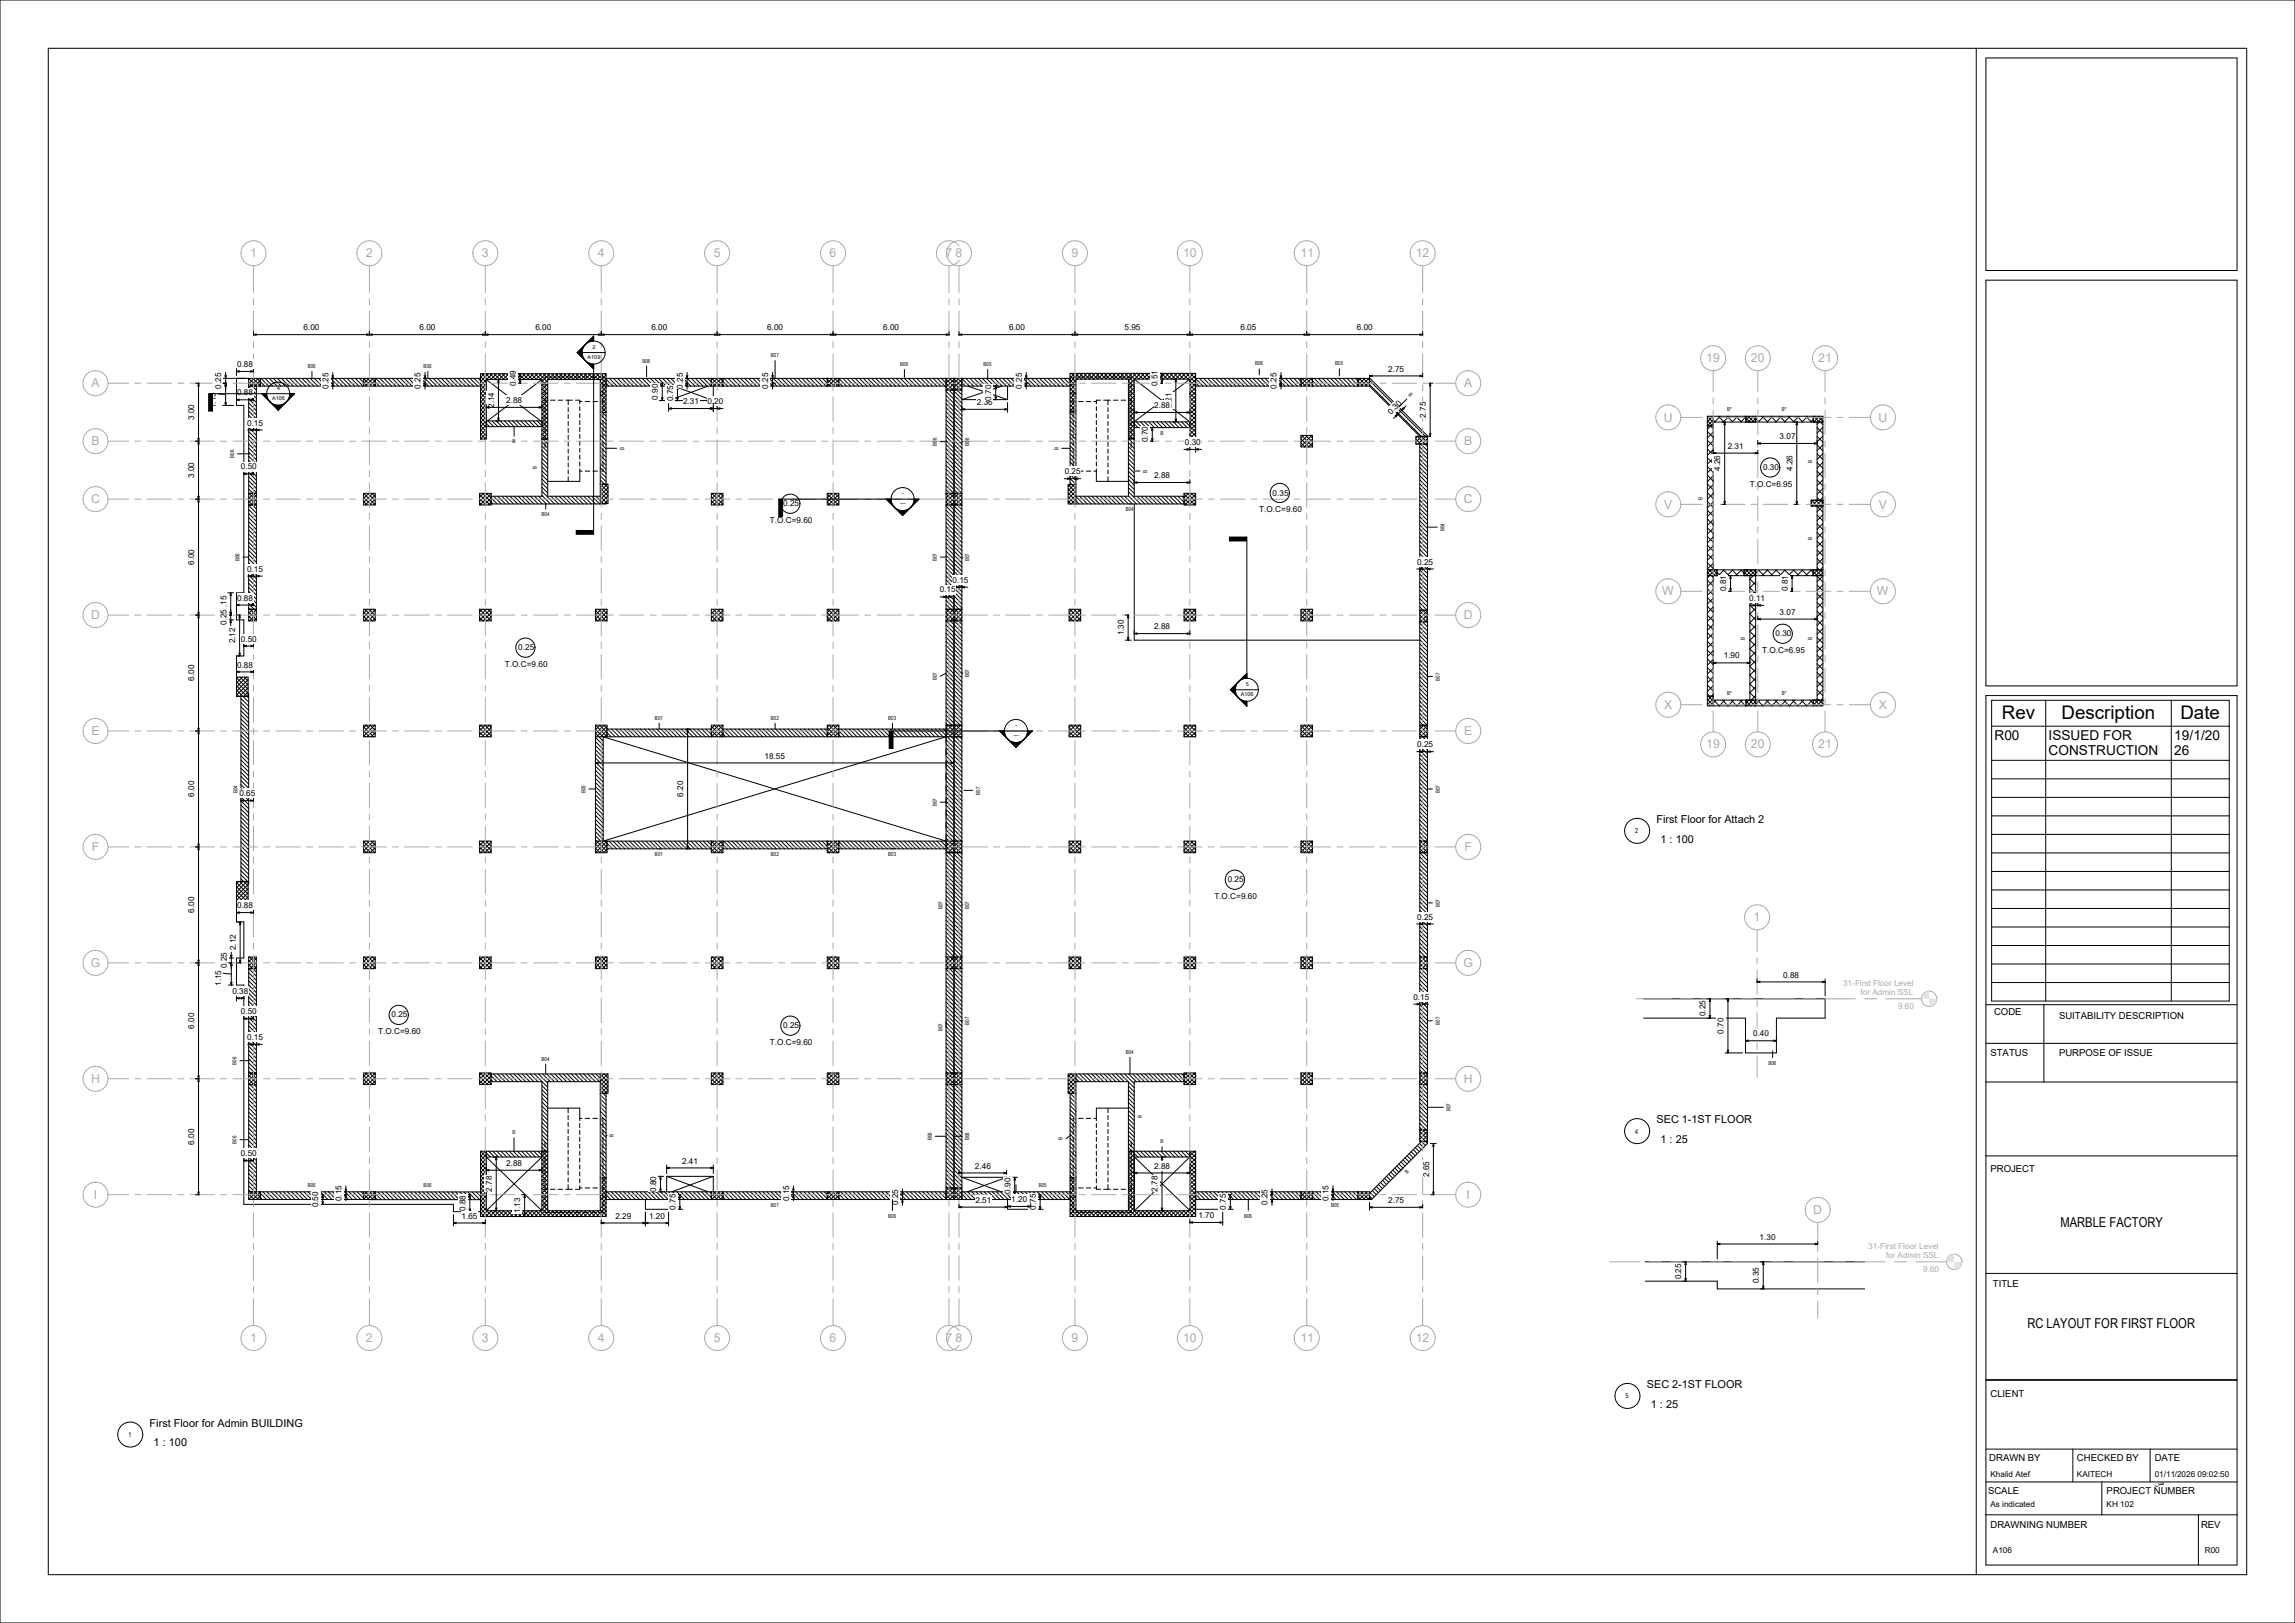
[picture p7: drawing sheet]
<svg xmlns="http://www.w3.org/2000/svg" width="1188mm" height="840mm" viewBox="0 0 1188 840" stroke-linecap="round" stroke-linejoin="round" font-family="sans-serif">
<defs><g id="words">
<g font-size="9.7">
<text x="1036" y="372">Rev</text>
<text x="1067" y="372">Description</text>
<text x="1129" y="372">Date</text>
</g>
<g font-size="7.1">
<text x="1032" y="383">R00</text>
<text x="1060" y="383">ISSUED FOR</text>
<text x="1125" y="383">19/1/20</text>
<text x="1060" y="391">CONSTRUCTION</text>
<text x="1125" y="391">26</text>
<text x="1067" y="635">MARBLE FACTORY</text>
<text x="1049" y="687">RC LAYOUT FOR FIRST FLOOR</text>
</g>
<g font-size="6.3" fill="#aaa">
<text x="129" y="133">1</text>
<text x="189" y="133">2</text>
<text x="249" y="133">3</text>
<text x="309" y="133">4</text>
<text x="369" y="133">5</text>
<text x="429" y="133">6</text>
<text x="489" y="133">7</text>
<text x="495" y="133">8</text>
<text x="555" y="133">9</text>
<text x="612" y="133">10</text>
<text x="673" y="133">11</text>
<text x="733" y="133">12</text>
<text x="883" y="188">19</text>
<text x="906" y="188">20</text>
<text x="941" y="188">21</text>
<text x="47" y="200">A</text>
<text x="758" y="200">A</text>
<text x="861" y="218">U</text>
<text x="972" y="218">U</text>
<text x="47" y="230">B</text>
<text x="758" y="230">B</text>
<text x="47" y="260">C</text>
<text x="758" y="260">C</text>
<text x="861" y="263">V</text>
<text x="973" y="263">V</text>
<text x="860" y="308">W</text>
<text x="972" y="308">W</text>
<text x="47" y="320">D</text>
<text x="758" y="320">D</text>
<text x="861" y="367">X</text>
<text x="973" y="367">X</text>
<text x="47" y="380">E</text>
<text x="758" y="380">E</text>
<text x="883" y="387">19</text>
<text x="906" y="387">20</text>
<text x="941" y="387">21</text>
<text x="47" y="440">F</text>
<text x="758" y="440">F</text>
<text x="908" y="477">1</text>
<text x="47" y="500">G</text>
<text x="758" y="500">G</text>
<text x="47" y="560">H</text>
<text x="758" y="560">H</text>
<text x="49" y="620">I</text>
<text x="759" y="620">I</text>
<text x="939" y="628">D</text>
<text x="129" y="695">1</text>
<text x="189" y="695">2</text>
<text x="249" y="695">3</text>
<text x="309" y="695">4</text>
<text x="369" y="695">5</text>
<text x="429" y="695">6</text>
<text x="489" y="695">7</text>
<text x="495" y="695">8</text>
<text x="555" y="695">9</text>
<text x="612" y="695">10</text>
<text x="673" y="695">11</text>
<text x="733" y="695">12</text>
</g>
<g font-size="5.6">
<text x="857" y="426">First Floor for Attach 2</text>
<text x="860" y="436">1 : 100</text>
<text x="857" y="581">SEC 1-1ST FLOOR</text>
<text x="860" y="591">1 : 25</text>
<text x="852" y="718">SEC 2-1ST FLOOR</text>
<text x="855" y="728">1 : 25</text>
<text x="77" y="738">First Floor for Admin BUILDING</text>
<text x="80" y="748">1 : 100</text>
</g>
<g font-size="4.9">
<text x="1032" y="525">CODE</text>
<text x="1066" y="527">SUITABILITY DESCRIPTION</text>
<text x="1030" y="547">STATUS</text>
<text x="1066" y="547">PURPOSE OF ISSUE</text>
<text x="1030" y="606">PROJECT</text>
<text x="1032" y="666">TITLE</text>
<text x="1030" y="723">CLIENT</text>
<text x="1030" y="756">DRAWN BY</text>
<text x="1075" y="756">CHECKED BY</text>
<text x="1115" y="756">DATE</text>
<text x="1029" y="773">SCALE</text>
<text x="1090" y="773">PROJECT NUMBER</text>
<text x="1030" y="791">DRAWNING NUMBER</text>
<text x="1139" y="791">REV</text>
</g>
<g font-size="4.2">
<text x="157" y="171">6.00</text>
<text x="217" y="171">6.00</text>
<text x="277" y="171">6.00</text>
<text x="337" y="171">6.00</text>
<text x="397" y="171">6.00</text>
<text x="457" y="171">6.00</text>
<text x="522" y="171">6.00</text>
<text x="582" y="171">5.95</text>
<text x="642" y="171">6.05</text>
<text x="702" y="171">6.00</text>
<text x="123" y="190">0.88</text>
<text x="719" y="192">2.75</text>
<text x="115" y="201" transform="rotate(-90 115 201)">0.25</text>
<text x="170" y="201" transform="rotate(-90 170 201)">0.25</text>
<text x="218" y="201" transform="rotate(-90 218 201)">0.25</text>
<text x="267" y="200" transform="rotate(-90 267 200)">0.49</text>
<text x="353" y="201" transform="rotate(-90 353 201)">0.25</text>
<text x="398" y="201" transform="rotate(-90 398 201)">0.25</text>
<text x="529" y="201" transform="rotate(-90 529 201)">0.25</text>
<text x="599" y="200" transform="rotate(-90 599 200)">0.51</text>
<text x="661" y="201" transform="rotate(-90 661 201)">0.25</text>
<text x="123" y="205">0.88</text>
<text x="262" y="209">2.88</text>
<text x="341" y="207" transform="rotate(-90 341 207)">0.90</text>
<text x="348" y="208" transform="rotate(-90 348 208)">0.75</text>
<text x="354" y="209">2.31</text>
<text x="366" y="209">0.20</text>
<text x="506" y="210">2.36</text>
<text x="513" y="207" transform="rotate(-90 513 207)">0.70</text>
<text x="112" y="211" transform="rotate(-90 112 211)">1.15</text>
<text x="256" y="211" transform="rotate(-90 256 211)">2.14</text>
<text x="597" y="211">2.88</text>
<text x="606" y="211" transform="rotate(-90 606 211)">2.21</text>
<text x="720" y="215" transform="rotate(-45 720 215)">0.30</text>
<text x="100" y="217" transform="rotate(-90 100 217)">3.00</text>
<text x="128" y="220">0.15</text>
<text x="738" y="216" transform="rotate(-90 738 216)">2.75</text>
<text x="921" y="227">3.07</text>
<text x="594" y="229" transform="rotate(-90 594 229)">0.70</text>
<text x="613" y="230">0.30</text>
<text x="894" y="232">2.31</text>
<text x="125" y="243">0.50</text>
<text x="551" y="245">0.25</text>
<text x="890" y="244" transform="rotate(-90 890 244)">4.26</text>
<text x="913" y="243">0.30</text>
<text x="928" y="244" transform="rotate(-90 928 244)">4.26</text>
<text x="100" y="247" transform="rotate(-90 100 247)">3.00</text>
<text x="597" y="247">2.88</text>
<text x="906" y="252">T.O.C=6.95</text>
<text x="659" y="256">0.35</text>
<text x="405" y="262">0.25</text>
<text x="652" y="265">T.O.C=9.60</text>
<text x="399" y="271">T.O.C=9.60</text>
<text x="100" y="292" transform="rotate(-90 100 292)">6.00</text>
<text x="734" y="292">0.25</text>
<text x="128" y="296">0.15</text>
<text x="493" y="302">0.15</text>
<text x="123" y="311">0.88</text>
<text x="486" y="307">0.15</text>
<text x="893" y="306" transform="rotate(-90 893 306)">0.81</text>
<text x="905" y="311">0.11</text>
<text x="925" y="306" transform="rotate(-90 925 306)">0.81</text>
<text x="117" y="317" transform="rotate(-90 117 317)">1.15</text>
<text x="117" y="324" transform="rotate(-90 117 324)">0.25</text>
<text x="921" y="318">3.07</text>
<text x="582" y="329" transform="rotate(-90 582 329)">1.30</text>
<text x="597" y="326">2.88</text>
<text x="919" y="329">0.30</text>
<text x="122" y="333" transform="rotate(-90 122 333)">2.12</text>
<text x="125" y="332">0.50</text>
<text x="268" y="337">0.25</text>
<text x="892" y="341">1.90</text>
<text x="912" y="338">T.O.C=6.95</text>
<text x="123" y="345">0.88</text>
<text x="261" y="345">T.O.C=9.60</text>
<text x="100" y="352" transform="rotate(-90 100 352)">6.00</text>
<text x="734" y="387">0.25</text>
<text x="396" y="393">18.55</text>
<text x="100" y="412" transform="rotate(-90 100 412)">6.00</text>
<text x="124" y="412">0.65</text>
<text x="354" y="412" transform="rotate(-90 354 412)">6.20</text>
<text x="636" y="457">0.25</text>
<text x="629" y="465">T.O.C=9.60</text>
<text x="100" y="472" transform="rotate(-90 100 472)">6.00</text>
<text x="123" y="470">0.88</text>
<text x="734" y="476">0.25</text>
<text x="122" y="492" transform="rotate(-90 122 492)">2.12</text>
<text x="117" y="501" transform="rotate(-90 117 501)">0.25</text>
<text x="923" y="506">0.88</text>
<text x="115" y="510" transform="rotate(-90 115 510)">1.15</text>
<text x="120" y="514">0.38</text>
<text x="732" y="517">0.15</text>
<text x="125" y="525">0.50</text>
<text x="203" y="527">0.25</text>
<text x="883" y="526" transform="rotate(-90 883 526)">0.25</text>
<text x="100" y="532" transform="rotate(-90 100 532)">6.00</text>
<text x="405" y="532">0.25</text>
<text x="128" y="538">0.15</text>
<text x="196" y="535">T.O.C=9.60</text>
<text x="892" y="535" transform="rotate(-90 892 535)">0.70</text>
<text x="907" y="536">0.40</text>
<text x="399" y="541">T.O.C=9.60</text>
<text x="100" y="592" transform="rotate(-90 100 592)">6.00</text>
<text x="125" y="598">0.50</text>
<text x="262" y="603">2.88</text>
<text x="353" y="602">2.41</text>
<text x="505" y="605">2.46</text>
<text x="597" y="605">2.88</text>
<text x="740" y="609" transform="rotate(-90 740 609)">2.65</text>
<text x="255" y="617" transform="rotate(-90 255 617)">2.78</text>
<text x="340" y="617" transform="rotate(-90 340 617)">0.80</text>
<text x="523" y="618" transform="rotate(-90 523 618)">0.90</text>
<text x="599" y="617" transform="rotate(-90 599 617)">2.78</text>
<text x="177" y="622" transform="rotate(-90 177 622)">0.15</text>
<text x="408" y="622" transform="rotate(-90 408 622)">0.15</text>
<text x="465" y="624" transform="rotate(-90 465 624)">0.25</text>
<text x="505" y="622">2.51</text>
<text x="523" y="622">1.20</text>
<text x="656" y="624" transform="rotate(-90 656 624)">0.25</text>
<text x="688" y="622" transform="rotate(-90 688 622)">0.15</text>
<text x="719" y="623">2.75</text>
<text x="165" y="625" transform="rotate(-90 165 625)">0.50</text>
<text x="241" y="627" transform="rotate(-90 241 627)">0.88</text>
<text x="269" y="628" transform="rotate(-90 269 628)">1.13</text>
<text x="350" y="626" transform="rotate(-90 350 626)">0.75</text>
<text x="536" y="626" transform="rotate(-90 536 626)">0.75</text>
<text x="635" y="626" transform="rotate(-90 635 626)">0.75</text>
<text x="239" y="631">1.65</text>
<text x="319" y="631">2.29</text>
<text x="336" y="631">1.20</text>
<text x="620" y="630">1.70</text>
<text x="911" y="642">1.30</text>
<text x="870" y="662" transform="rotate(-90 870 662)">0.25</text>
<text x="910" y="664" transform="rotate(-90 910 664)">0.35</text>
<text x="1030" y="764">Khalid Atef</text>
<text x="1075" y="764">KAITECH</text>
<text x="1115" y="764">01/11/2026 09:02:50</text>
<text x="1115" y="769">ص</text>
<text x="1030" y="780">As indicated</text>
<text x="1090" y="780">KH 102</text>
<text x="1032" y="804">A106</text>
<text x="1141" y="804">R00</text>
</g>
<g font-size="4.2" fill="#aaa">
<text x="954" y="510">31</text>
<text x="959" y="510">-First Floor Level</text>
<text x="963" y="515">for Admin SSL</text>
<text x="983" y="522">9.60</text>
<text x="967" y="646">31</text>
<text x="972" y="646">-First Floor Level</text>
<text x="976" y="651">for Admin SSL</text>
<text x="996" y="658">9.60</text>
</g>
<g font-size="3.5">
<text x="846" y="431">2</text>
<text x="846" y="587">4</text>
<text x="841" y="724">5</text>
<text x="66" y="744">1</text>
</g>
<g font-size="2.8">
<text x="304" y="186">A109</text>
<text x="307" y="181">2</text>
<text x="399" y="185">B07</text>
<text x="159" y="190">B06</text>
<text x="219" y="190">B06</text>
<text x="333" y="188">B06</text>
<text x="466" y="189">B06</text>
<text x="509" y="189">B05</text>
<text x="650" y="189">B06</text>
<text x="691" y="189">B05</text>
<text x="143" y="202">4</text>
<text x="141" y="207">A106</text>
<text x="729" y="205" transform="rotate(45 729 205)">B</text>
<text x="894" y="213">B*</text>
<text x="922" y="213">B*</text>
<text x="601" y="225">B</text>
<text x="265" y="229">B</text>
<text x="323" y="233" transform="rotate(-90 323 233)">B</text>
<text x="485" y="231" transform="rotate(-90 485 231)">B06</text>
<text x="502" y="231" transform="rotate(-90 502 231)">B06</text>
<text x="548" y="233" transform="rotate(-90 548 233)">B</text>
<text x="121" y="237" transform="rotate(-90 121 237)">B06</text>
<text x="938" y="240" transform="rotate(-90 938 240)">B</text>
<text x="278" y="243" transform="rotate(-90 278 243)">B</text>
<text x="594" y="245" transform="rotate(-90 594 245)">B</text>
<text x="467" y="256">-</text>
<text x="466" y="261">---</text>
<text x="881" y="259" transform="rotate(-90 881 259)">B</text>
<text x="280" y="267">B04</text>
<text x="583" y="265">B04</text>
<text x="748" y="275" transform="rotate(-90 748 275)">B04</text>
<text x="938" y="279" transform="rotate(-90 938 279)">B</text>
<text x="124" y="290" transform="rotate(-90 124 290)">B06</text>
<text x="485" y="290" transform="rotate(-90 485 290)">B07</text>
<text x="502" y="290" transform="rotate(-90 502 290)">B07</text>
<text x="903" y="331" transform="rotate(-90 903 331)">B</text>
<text x="938" y="331" transform="rotate(-90 938 331)">B</text>
<text x="485" y="352" transform="rotate(-90 485 352)">B07</text>
<text x="502" y="350" transform="rotate(-90 502 350)">B07</text>
<text x="745" y="352" transform="rotate(-90 745 352)">B07</text>
<text x="645" y="355">5</text>
<text x="894" y="360">B*</text>
<text x="922" y="360">B*</text>
<text x="642" y="360">A106</text>
<text x="339" y="373">B01</text>
<text x="399" y="373">B02</text>
<text x="460" y="373">B03</text>
<text x="526" y="376">-</text>
<text x="525" y="381">---</text>
<text x="123" y="410" transform="rotate(-90 123 410)">B04</text>
<text x="303" y="410" transform="rotate(-90 303 410)">B05</text>
<text x="507" y="411" transform="rotate(-90 507 411)">B07</text>
<text x="745" y="410" transform="rotate(-90 745 410)">B07</text>
<text x="485" y="417" transform="rotate(-90 485 417)">B07</text>
<text x="339" y="443">B01</text>
<text x="399" y="443">B02</text>
<text x="460" y="443">B03</text>
<text x="488" y="470" transform="rotate(-90 488 470)">B07</text>
<text x="502" y="470" transform="rotate(-90 502 470)">B07</text>
<text x="745" y="469" transform="rotate(-90 745 469)">B07</text>
<text x="488" y="534" transform="rotate(-90 488 534)">B07</text>
<text x="502" y="530" transform="rotate(-90 502 530)">B07</text>
<text x="745" y="530" transform="rotate(-90 745 530)">B07</text>
<text x="583" y="545">B04</text>
<text x="122" y="551" transform="rotate(-90 122 551)">B06</text>
<text x="280" y="549">B04</text>
<text x="915" y="551">B06</text>
<text x="751" y="575" transform="rotate(-90 751 575)">B07</text>
<text x="591" y="579" transform="rotate(-90 591 579)">B</text>
<text x="265" y="587">B</text>
<text x="122" y="592" transform="rotate(-90 122 592)">B06</text>
<text x="318" y="589" transform="rotate(-90 318 589)">B</text>
<text x="482" y="590" transform="rotate(-90 482 590)">B06</text>
<text x="502" y="590" transform="rotate(-90 502 590)">B06</text>
<text x="550" y="590" transform="rotate(-90 550 590)">B</text>
<text x="601" y="592">B</text>
<text x="728" y="608" transform="rotate(-45 728 608)">B</text>
<text x="159" y="614">B06</text>
<text x="219" y="614">B06</text>
<text x="538" y="614">B05</text>
<text x="399" y="625">B07</text>
<text x="689" y="625">B05</text>
<text x="460" y="630">B06</text>
<text x="644" y="630">B06</text>
</g>
</g></defs>
<g fill="none" stroke="#000" stroke-width=".52">
<path d="M129 198l4 4M129 200h120M129 196l4 4v121h-4zM129 196v1M131 196l4 4v-4M132 196l-3 3M133 196l4 4M134 196l-4 4M135 197l-3 3M135 199l-1 1M135 196l4 4M137 196l4 4"/>
<path d="M139 196l4 4M141 196l4 4M144 196l4 4M146 196l4 4M148 196l4 4M150 196l4 4M152 196l4 4M154 196l4 4M156 196l4 4M158 196l4 4M161 196l4 4M163 196l4 4"/>
<path d="M165 196l4 4M167 196l4 4M169 196l4 4M171 196l4 4M173 196l4 4M175 196l4 4M178 196l4 4M180 196l4 4M182 196l4 4M184 196l4 4M186 196l4 4M188 200v-4l4 4"/>
<path d="M189 196h-1M190 196l4 4v-4M191 196l-3 3M192 196l4 4M193 196l-4 4M194 197l-3 3M194 199l-1 1M194 196l4 4M197 196l4 4M199 196l4 4M201 196l4 4M203 196l4 4"/>
<path d="M205 196l4 4M207 196l4 4M209 196l4 4M211 196l4 4M214 196l4 4M216 196l4 4M218 196l4 4M220 196l4 4M222 196l4 4M224 196l4 4M226 196l4 4M228 196l4 4"/>
<path d="M231 196l4 4M233 196l4 4M235 196l4 4M237 196l4 4M239 196l4 4M241 196l4 4M243 196l4 4M245 196l7 6M248 196l4 4M249 195l3 3M249 196h-127v14h4v97h-4v14h4v18h-4v21h6v-10h-6M249 193l3 3"/>
<path d="M251 193l-2 2M252 193l3 3M252 197l-3 3M252 199l-3 3M252 196v31h-3M252 196h29M252 196l28 22M253 193l-4 4M254 193l3 3M255 193l-3 3M256 193l3 3M257 193l-3 3"/>
<path d="M258 193l3 3M259 193l-3 3M260 193l3 3M261 193l-3 3M262 193l3 3M263 193l-3 3M264 193l3 3M265 193l-3 3M266 193l3 3M268 193l-3 3M268 193l3 3M270 193l-3 3"/>
<path d="M271 193l3 3M272 193l-3 3M273 193l3 3M274 193l-3 3M275 193l3 3M276 193l-3 3M277 193l3 3M278 193l-3 3M279 193l5 5M280 193l-3 3M281 199l3 3M281 197l3 3"/>
<path d="M281 196v61h-27M281 196l-29 22M281 193l3 3M282 198v2M282 193l-3 3M283 193l3 3M284 197l-3 3M284 199l-3 3M284 196h27v65M284 196v61h27M284 195h-2v1M285 193l-4 4"/>
<path d="M285 193l3 3M286 195h2M287 193l-3 3M288 193l3 3M289 193l-3 3M290 193l3 3M290 195h2M291 193l-3 3M292 193l3 3M293 193l-3 3M294 193l3 3M294 195h2"/>
<path d="M295 193l-3 3M296 193l3 3M297 193l-3 3M298 195h2M298 193l3 3M299 193l-3 3M300 193l3 3M302 193l-3 3M302 195h2M302 193l3 3M304 193l-3 3M305 193l3 3"/>
<path d="M306 193l-3 3M306 195h2M307 193l3 3M308 193l-3 3M309 193l6 7M310 195h2v2M310 193l-3 3M311 197l3 3-3 3M311 200l3 3M311 193l6 7M312 198v3M312 193l-3 3"/>
<path d="M313 193l1 1M314 194l-3 3M314 196l-3 3M314 198l-3 3M314 200h176M314 196h240M315 196l4 4M318 196l4 4M320 196l4 4M322 196l4 4M324 196l4 4M326 196l4 4"/>
<path d="M328 196l4 4M330 196l4 4M332 196l4 4M335 196l4 4M337 196l4 4M339 196l4 4M341 196l4 4M343 196l4 4M345 196l4 4M346 200v7M347 196l4 4M349 200l20 7"/>
<path d="M349 196l4 4M351 196l4 4M354 196l4 4M356 196l4 4M358 196l4 4M360 196l4 4M362 196l4 4M364 196l4 4v-4M366 196l4 4M366 200l-20 7M368 196l4 4M369 196l-1 1"/>
<path d="M369 200v7M371 196l4 4M371 196l-3 3M373 196l4 4M373 196l-4 4M374 197l-2 3M374 199v1M374 196v4M375 196l4 4M377 196l4 4M379 196l4 4M381 196l4 4"/>
<path d="M383 196l4 4M385 196l4 4M388 196l4 4M390 196l4 4M392 196l4 4M394 196l4 4M396 196l4 4M398 196l4 4M400 196l4 4M402 196l4 4M405 196l4 4M407 196l4 4"/>
<path d="M409 196l4 4M411 196l4 4M413 196l4 4M415 196l4 4M417 196l4 4M419 196l4 4M421 196l4 4M424 196l4 4M426 196l4 4M428 196l4 4M428 196v4M429 196h-1"/>
<path d="M430 196l4 4M431 196l-3 2M432 196l4 4M433 196l-4 4M434 200v-4l4 4M434 197l-3 3M434 199l-1 1M436 196l4 4M438 196l4 4M441 196l4 4M443 196l4 4M445 196l4 4"/>
<path d="M447 196l4 4M449 196l4 4M451 196l4 4M453 196l4 4M455 196l4 4M458 196l4 4M460 196l4 4M462 196l4 4M464 196l4 4M466 196l4 4M468 196l4 4M470 196l4 4"/>
<path d="M472 196l4 4M475 196l4 4M477 196l4 4M479 196l4 4M481 196l4 4M483 196l4 4M485 196l4 4M487 196l7 6M489 196l5 4M490 196v425M490 196h.1M491 196l3 2"/>
<path d="M492 196l-2 2M494 196h.1M494 196l-4 4 4 4M494 199l-4 3M494 196v425M494 198l4 4M494 196l4 4M496 196l4 4M496 196l-2 2M498 196l4 4M498 196l-4 4 4 4M498 199l-3 3"/>
<path d="M498 196v425M500 196l4 4M501 200l21 7M502 196l4 4M504 196l4 4M506 196l4 4M508 196l4 4M511 196l4 4M513 196l4 4M515 196l4 4M517 196l4 4M519 200l-21 7h24"/>
<path d="M519 196l4 4M521 196l4 4M522 200v7M523 196l4 4M525 196l4 4M528 196l4 4M530 196l4 4M532 196l4 4M534 196l4 4M536 196l4 4M538 196l4 4M540 196l4 4"/>
<path d="M542 196l4 4M545 196l4 4M547 196l4 4M549 196l4 4M551 196l6 6M553 196l4 4M554 195l3 3M554 193v1M555 193l3 3 3-3M556 198v3M556 193l-2 3M557 193l3 3"/>
<path d="M557 197l-3 3h-56M557 199l-3 3M558 195h-2v2M558 193l-4 5M559 193l3 3 3-3M559 195h3M561 193l3 3 3-3M563 193l-3 3M563 193l3 3M563 195h3M565 193l3 3 3-3M567 195h3"/>
<path d="M567 193l3 3M569 193l-3 3M569 193l3 3 3-3M571 195h3M572 193l3 3 3-3M573 193l-3 3M574 193l3 3M575 195h3M576 193l3 3 3-3M578 193l3 3M579 195h3M580 193l-3 3"/>
<path d="M580 193l3 3 3-3M582 193l5 5M583 195h3v1M584 193l-3 3M584 193l3 3M586 198v2M586 193l3 3 3-3M587 198l-3 3 3 3M587 196v61h26M587 196h29M587 196l29 22M588 193l-4 4 3 3"/>
<path d="M589 193l3 3M590 193l-6 6 3 3M591 193l3 3 3-3M593 193l3 3 3-3M594 193l-3 3M595 193l3 3M597 193l3 3 3-3M599 193l3 3M601 193l-3 3M601 193l3 3M603 193l3 3 3-3M605 193l-3 3"/>
<path d="M606 193l3 3M607 193l-3 3M608 193l3 3 3-3M610 193l3 3 3-3M611 193l-3 3M612 193l3 3M614 193l7 7M616 196v31M616 196l-29 22h29M616 193l7 7M618 193l-3 3M618 193l1 1"/>
<path d="M619 194l-3 3 3 3M619 196l-3 3 3 3M619 199l-3 3M619 200h90M619 196h90M621 196l4 4M623 196l4 4M625 196l4 4M627 196l4 4M629 196l4 4M631 196l4 4M634 196l4 4"/>
<path d="M636 196l4 4M638 196l4 4M640 196l4 4M642 196l4 4M644 196l4 4M646 196l4 4M648 196l4 4M651 196l4 4M653 196l4 4M655 196l4 4M657 196l4 4M659 196l4 4"/>
<path d="M661 196l4 4M663 196l4 4M665 196l4 4M668 196l4 4M670 196l4 4M672 196l4 4M673 196v4M674 196l4 4M675 196l-2 1M676 196l4 4M677 196l-4 3M678 196l4 4"/>
<path d="M679 196l-4 4M679 197l-2 3M679 200h.1M679 196v4M680 196l4 4M682 196l4 4M685 196l4 4M687 196l4 4M689 196l4 4M691 196l4 4M693 196l4 4M695 196l4 4"/>
<path d="M697 196l4 4M699 196l4 4M701 196l4 4M703 196v4M704 196l4 4M704 196l-1 1M706 196l33 33M706 196l-3 3M708 196l31 31M709 196l-4 4M709 198l-2 2M709 200h.1"/>
<path d="M709 200l26 26M709 196v4M709 196h.1M709 196l30 30M129 219l4 4M129 217l4 4M129 215l4 4M129 213l4 4M129 211l4 4M129 209l4 4M129 206l4 4M129 204l4 4"/>
<path d="M129 202l4 4M129 200l4 4M249 218l3 3M249 216l4 5M249 214l3 3M249 212l3 3M249 210l3 3M249 208l3 3M249 205l3 3M249 203l3 3M249 201l3 3M252 201l-3 3"/>
<path d="M252 203l-3 3M252 205l-3 3M252 207l-3 3M252 209l-3 3M252 211l-3 3M252 214l-3 3M252 216l-3 3M252 220l-3 3M253 218l3 3M255 218l3 3M257 218l3 3M259 218l3 3"/>
<path d="M261 218l3 3M263 218l3 3M265 218l3 3M267 218l3 3M270 218l3 3M272 218l3 3M274 218l3 3M276 218l3 3M278 218l6 5M280 218l4 3M281 218h-29l-3 3M281 214l3 3"/>
<path d="M281 210l3 3M281 205l3 3M281 203l3 3M281 201l3 3M281 216l3 3M281 212l3 3M281 208l3 3M282 207h1M282 202v2M282 206v4M282 211v2M282 215v2"/>
<path d="M282 218v2M284 201l-3 3M284 203l-3 3M284 205l-3 3M284 207l-3 3M284 209l-3 3M284 211l-3 3M284 214l-3 3M284 216l-3 3M284 218l-3 3h-29M284 220l-3 3M285 207h2"/>
<path d="M289 207h2M293 207h3M294 207v3M294 211v2M294 215v2M294 218v2M298 207h2v2M300 210v3M300 214v2M300 218v2M300 208h1M303 208h2"/>
<path d="M307 208h2M311 204l3 3-3 3M311 208l3 3-3 2M311 212l3 3M311 210l3 3M311 206l3 3M311 202l3 3M311 213h3M311 219l3 3M311 217l3 3M311 214l3 3M311 208h1"/>
<path d="M312 202v3M312 206v3M312 210v3M312 214v2M312 218v2M314 202l-3 3M314 205l-3 3M314 209l-3 3M314 213h-1M346 207h23M490 220l4 4M490 217l4 4"/>
<path d="M490 215l4 4M490 213l4 4M490 211l4 4M490 209l4 4M490 207l4 4M490 205l4 4M490 203l4 4M490 202h8M494 201l-1 1M494 219l4 4M494 217l4 4M494 215l4 4"/>
<path d="M494 213l4 4M494 211l4 4M494 209l4 4M494 207l4 4M494 205l4 4M494 203l4 4M498 201l-1 1M554 218l3 3M554 216l3 3M554 214l3 3M554 213h3M554 212l3 3"/>
<path d="M554 209l3 3M554 207l3 3M554 205l3 3M554 203l3 3M554 201l3 3M556 202v3M556 206v3M556 210v3M556 214v2M556 218v2M556 208h1M557 201l-3 3"/>
<path d="M557 203l-3 3M557 205l-3 3M557 207l-3 3M557 210l-3 3M557 212l-2 1M558 208h3M562 208h3M566 208h2M568 210v3M568 214v2M568 218v2M570 207h-2v2"/>
<path d="M571 207h4M574 207v3M574 211v2M574 215v2M574 218v2M576 207h3M580 207h3M584 207h2M586 202v2M586 206v4M586 211v2M586 215v2"/>
<path d="M586 218v2M587 201l-3 3 3 3M587 203l-3 3 3 3M587 205l-3 3 3 3M587 207l-3 3 3 3M587 209l-3 3 3 3M587 211l-3 3 3 3M587 213l-3 3 5 5M587 215l-3 3 3 3h29M587 218l-3 3 3 3M587 220l-3 3M588 218l3 3"/>
<path d="M590 218l3 3M592 218l3 3M595 218l3 3M597 218l3 3M599 218l3 3M601 218l3 3M603 218l3 3M605 218l3 3M607 218l3 3M609 218l3 3M612 218l3 3M614 218l5 6"/>
<path d="M616 218l3 3M616 212l3 3M616 201l3 3M619 201l-3 3 3 3M619 203l-3 3 3 3M619 205l-3 3 3 3M619 207l-3 3 3 3M619 209l-3 3M619 211l-3 3 3 3M619 213l-3 3 3 3M619 215l-3 3M619 218l-3 3"/>
<path d="M619 220l-3 3M129 238l4 4M129 236l4 4M129 234l4 4M129 232l4 4M129 230l4 4M129 228l4 4M129 226l4 4M129 223l4 4M129 221l4 4M249 227h.1M249 225l2 2"/>
<path d="M249 222l3 3M249 220l3 3M249 227v-34h65v58M252 222l-3 3M252 224l-3 3M252 226l-1 1M281 239l3 3M281 235l3 3M281 231l3 3M281 227l3 3M281 222l3 3M281 225l3 3"/>
<path d="M281 237l3 3M281 233l3 3M281 229l3 3M282 222v2M282 225v3M282 229v3M284 222l-3 3M284 224l-3 3h3M284 226l-1 1M294 222v2M294 225v2M294 229v2"/>
<path d="M294 232v3M294 236v2M294 240v2M300 221v2M300 225v2M300 228v2M300 232v2M300 235v3M300 239v2M311 240l3 3M311 236l3 3M311 234l3 3"/>
<path d="M311 231l3 3M311 229l3 3M311 227l3 3M311 225l3 3M311 223l3 3M311 221l3 3M311 238l3 3M312 221v2M312 225v2M312 228v2M312 232v2M312 235v3"/>
<path d="M312 239v2M490 239l4 4M490 236l4 4M490 234l4 4M490 232l4 4M490 230l4 4M490 228l4 4M490 226l4 4M490 224l4 4M490 222l4 4M494 239l4 4M494 236l4 4"/>
<path d="M494 234l4 4M494 232l4 4M494 230l4 4M494 228l4 4M494 226l4 4M494 224l4 4M494 222l4 4M554 226l3 3M554 224l3 3M554 222l3 3M554 220l3 3M554 239l3 3"/>
<path d="M554 237l3 3M554 235l3 3M554 233l3 3M554 231l3 3M554 229l3 3M556 221v2M556 225v2M556 228v2M556 232v2M556 235v3M556 239v2M568 221v2"/>
<path d="M568 225v2M568 228v2M568 232v2M568 235v3M568 239v2M574 222v2M574 225v2M574 229v2M574 232v3M574 236v2M574 240v2M584 223l3 3"/>
<path d="M584 240l3 3M584 238l3 3M584 235l3 3M584 231l3 3M584 227l3 3M584 233l3 3M584 229l3 3M584 227h3M586 222v2M586 225v3M586 229v3M587 224l-3 3"/>
<path d="M587 226l-1 1M587 222l-3 3 3 3M616 227h.1M616 223l3 3M616 227h3v-34h-65v58M619 222l-3 3 2 2M619 224l-3 3M619 226l-1 1M673 229l2 2M673 227l5 4M673 225h6v6h-6zM674 225l5 6"/>
<path d="M675 225l-2 2M676 225l3 4M677 225l-4 4M678 225l1 2M679 225l-6 6M679 227l-4 4M679 229l-2 2M733 227l6 6M733 229v1M734 226l5 5M734 226l-1 1M735 238l4 4"/>
<path d="M735 233l4 4M735 240l4 4M735 236l4 4M735 231l4 4M735 230v361h4M736 226l-3 3M738 226l-4 4M739 227l-3 3M739 229l-1 1M739 226v366M739 226h-6v4h6M739 226h.1"/>
<path d="M129 255l4 4M129 253l4 4M129 251l4 4M129 249l4 4M129 247l4 4M129 245l4 4M129 242l4 4M129 240l4 4M129 259l4 4M129 257l4 4h-4M129 255h4M129 255v1"/>
<path d="M131 255l-2 3M133 256l-4 4M133 258l-3 3M188 260l2 1M188 257l4 4M188 255v6h6M188 255h6v6M188 255l6 6M189 255l-1 1M190 255l4 4M191 255l-3 3M192 255l2 2"/>
<path d="M193 255l-5 5M194 258l-3 3M194 256l-5 5M248 258l4 3M248 256l6 5M248 255h6v6h-6zM250 255l5 6M250 255l-2 2M252 255l5 6M252 255l-4 4M254 255l-5 6M254 258l-3 3"/>
<path d="M254 260l-1 1M255 257l4 4M258 257l4 4M260 257l4 4M262 257l4 4M264 257l4 4M266 257l4 4M268 257l4 4M270 257l4 4M272 257l4 4M275 257l4 4M277 257l4 4"/>
<path d="M279 257l4 4M281 256l4 5M281 254l6 7M281 252l3 3M281 250l3 3M281 248l3 3M281 244l3 3M281 246l3 3M281 242l3 3M285 257l4 4M287 257l4 4M289 257l4 4"/>
<path d="M292 257l4 4M294 257l4 4M294 243v2M294 247v2M296 257l4 4M298 257l4 4M300 257l4 4M300 243v6h-16M300 244h1M302 257l4 4M303 244h2M304 257l4 4"/>
<path d="M306 257l4 4M307 244h2M309 257l4 4M311 257l3 4M311 255l4 4-2 2M311 259l4-4-4-4h4v10h-4M311 253l4 4-4 4M311 248l4 4-4 4M311 244l3 3M311 246l3 3M311 242l3 3M312 243v1h-1"/>
<path d="M312 251l-1 1M314 251l-3 3M368 257l4 4M368 259l2 2M368 255h6v6h-6zM369 255l5 6M369 255l-1 1M371 255l3 4M371 255l-3 3M373 255l1 2M373 255l-5 5M374 257l-5 4"/>
<path d="M374 259l-2 2M428 258l4 3M428 255h6v6h-6zM428 255l6 6M430 255l4 4M431 255l-3 3M432 255l2 2M433 255l-5 5 2 1M434 256l-5 5M434 258l-3 3M490 253l4 4M490 251l4 4"/>
<path d="M490 249l4 4M490 247l4 4M490 245l4 4M490 243l4 4M490 241l4 4M490 258l4 4M490 255h8M490 255l4 5M492 255l-2 3M494 256l-4 4 4 4M494 258l-4 3M494 258l4 4"/>
<path d="M494 253l4 4M494 251l4 4M494 249l4 4M494 247l4 4M494 245l4 4M494 243l4 4M494 241l4 4M494 255v1l4 4M496 255l-2 3M498 256l-4 4 4 4M498 258l-3 3M553 255l6 6"/>
<path d="M553 253l8 8M553 251l4 4M553 257l3 4M553 251h4M553 251v10h60M554 251l-1 1M554 250l3 3M554 248l3 3M554 246l3 3M554 243l3 3M554 241l3 3M556 243v1h1"/>
<path d="M556 251l-3 3M557 254l-4 4M557 256l-4 4M557 258l-3 3-1-2M557 252l-4 4M557 257h27v-61h-27v65M558 244h3M559 257l4 4M561 257l4 4M562 244h3M563 257l4 4M565 257l4 4"/>
<path d="M566 244h2M567 257l4 4M568 243v6h16M569 257l4 4M572 257l4 4M574 243v2M574 247v2M574 257l4 4M576 257l4 4M578 257l4 4M580 257l4 4M582 257l4 4"/>
<path d="M584 242l3 3M584 257l4 4M584 255l6 6M584 252l3 3M584 250l3 3M584 248l3 3M584 246l3 3M584 244l3 3M589 257l4 4M591 257l4 4M593 257l4 4M595 257l4 4"/>
<path d="M597 257l4 4M599 257l4 4M601 257l4 4M603 257l4 4M606 257l4 4M608 257l4 4M610 257l4 4M612 257l4 4M613 256l5 5M613 255v6h6v-6M613 255h6M613 255h.1"/>
<path d="M615 255l4 5M615 255l-2 3M617 255l2 2M617 255l-4 5M619 255h.1M619 258l-4 3M619 256l-6 5M735 259l4 4M735 255l4 4M735 250l4 4M735 246l4 4M735 242l4 4"/>
<path d="M735 257l4 4M735 253l4 4M735 248l4 4M735 244l4 4M129 279l4 4M129 276l4 4M129 274l4 4M129 272l4 4M129 270l4 4M129 268l4 4M129 266l4 4M129 264l4 4"/>
<path d="M129 262l4 4M133 260l-1 1M194 260l-1 1M248 260l1 1M314 261h-60M374 261h.1M434 260l-1 1M490 270l4 4M490 266l4 4M490 262l4 4M490 279l4 4M490 277l4 4"/>
<path d="M490 275l4 4M490 273l4 4M490 268l4 4M490 264l4 4M490 261h8M494 260l-2 1M494 266l4 4M494 262l4 4M494 279l4 4M494 277l4 4M494 273l4 4M494 268l4 4"/>
<path d="M494 264l4 4M494 275l4 4M494 270l4 4M498 260l-1 1M557 261h.1M587 261v70h148M619 260l-1 1M735 267l4 4M735 263l4 4M735 278l4 4M735 276l4 4M735 274l4 4"/>
<path d="M735 272l4 4M735 270l4 4M735 265l4 4M735 261l4 4M129 300l4 4M129 298l4 4M129 296l4 4M129 293l4 4M129 291l4 4M129 289l4 4M129 287l4 4M129 285l4 4"/>
<path d="M129 283l4 4M129 281l4 4M490 298l4 4M490 296l4 4M490 294l4 4M490 292l4 4M490 290l4 4M490 287l4 4M490 285l4 4M490 283l4 4M490 281l4 4M494 298l4 4"/>
<path d="M494 296l4 4M494 294l4 4M494 292l4 4M494 289l4 4M494 287l4 4M494 285l4 4M494 283l4 4M494 281l4 4M735 299l4 4M735 297l4 4M735 295l4 4M735 293l4 4"/>
<path d="M735 291l4 4M735 289l4 4M735 287l4 4M735 284l4 4M735 282l4 4M735 280l4 4M129 319l2 2 2-1M129 315l4 4M129 312l4 4M129 310l4 4M129 308l4 4M129 306l4 4"/>
<path d="M129 304l4 4M129 302l4 4M129 317l4 4M129 315h4M129 315h.1M131 315l-2 2M133 316l-4 4M133 318l-4 3M188 317l5 4 1-1M188 315h6v6h-6zM189 315l5 6M190 315l-2 2"/>
<path d="M191 315l3 4M192 315l-4 4M193 315l1 1M194 318l-3 3-3-2M194 316l-5 5M248 315h6v6M248 315v6h6M248 315l6 6M250 315l-2 2M250 315l4 4-2 2-4-4M252 315l-4 4M252 315l2 2"/>
<path d="M254 315l-6 6M254 317l-4 4-2-1M308 318l4 3 2-2M308 316l6 5M308 315h6v6h-6zM309 315l-1 1M310 315l4 5M311 315l-3 3M312 315l2 3M313 315l-5 5M314 315v1M314 317l-5 4-1-1"/>
<path d="M368 317l5 4 1-1M368 315h6v6h-6zM368 315v1M369 315l5 5M371 315l-3 3M371 315l3 3M373 315l-5 5M373 315l1 1M374 318l-3 3-3-2M374 316l-5 5h-1M428 317l4 4 2-1M429 315l5 6"/>
<path d="M430 315l-2 2M431 315l3 4M432 315l-4 4 2 2 4-4M433 315l1 2M434 315l-6 6M434 315v6h-6M434 315h-6v6M490 315l4 4M490 313l4 4M490 311l4 4M490 309l4 4M490 306l4 4"/>
<path d="M490 304l4 4M490 302l4 4M490 300l4 4M490 315h8M491 315l-1 2 4 4M494 315l-4 4 4 4M494 317l-4 4M494 319l-2 2M494 317l4 4M494 315l4 4M494 313l4 4M494 311l4 4"/>
<path d="M494 309l4 4M494 306l4 4M494 304l4 4M494 302l4 4M494 300l4 4M496 315l-2 2M498 315l-4 4 4 4M498 317l-4 4M498 320l-2 1M553 317l5 4 1-1M553 315h6v6h-6zM554 315l5 6"/>
<path d="M555 315l-2 2M556 315l3 4M557 315l-4 4 2 2 4-4M558 315l1 2M559 315l-6 6M613 317l4 4 2-2M613 315h6v6h-6zM613 315l6 6M615 315l-2 2M615 315l4 4M617 315l-4 4M617 315l2 2"/>
<path d="M619 315l-6 6M619 317l-4 4-2-2M673 316l5 5M673 315h6v6h-6zM674 315l-1 1M675 315l4 5M676 315l-3 3M677 315l2 3M678 315l-5 5M679 315v1M679 318l-3 3-3-3M679 316l-5 5-1-1"/>
<path d="M735 318l4 4M735 314l4 4M735 312l4 4-4 4M735 310l4 4M735 308l4 4M735 306l4 4M735 303l4 4M735 301l4 4M735 316l4 4M735 316h4M735 316h.1M737 316l-2 2"/>
<path d="M739 318l-4 4M129 321h.1M188 321h.1M490 338l4 4M490 336l4 4M490 334l4 4M490 332l4 4M490 330l4 4M490 328l4 4M490 326l4 4M490 323l4 4M490 321l4 4"/>
<path d="M490 321h8M494 338l4 4M494 336l4 4M494 334l4 4M494 332l4 4M494 330l4 4M494 328l4 4M494 326l4 4M494 323l4 4M494 321l4 4M679 320v1M735 340l4 4"/>
<path d="M735 337l4 4M735 335l4 4M735 333l4 4M735 331l4 4M735 329l4 4M735 327l4 4M735 325l4 4M735 323l4 4M735 320l4 4M735 322h4M739 320l-2 2M122 359l2 1"/>
<path d="M122 357l7 6M122 355l7 6M122 353l6 6M122 351l6 6M123 350l-1 1M124 350l4 5M125 350l-3 3M126 350l2 2M128 350l-6 6M128 354l-6 6M128 358l-2 2M128 352l-6 6"/>
<path d="M128 356l-4 4M128 359h1M129 359h.1M129 359l-1 98M490 360l4 4M490 357l4 4M490 355l4 4M490 353l4 4M490 351l4 4M490 349l4 4M490 347l4 4M490 345l4 4"/>
<path d="M490 343l4 4M490 340l4 4M494 359l4 4M494 357l4 4M494 355l4 4M494 353l4 4M494 351l4 4M494 349l4 4M494 347l4 4M494 345l4 4M494 343l4 4M494 340l4 4"/>
<path d="M735 359l4 4M735 357l4 4M735 354l4 4M735 352l4 4M735 350l4 4M735 348l4 4M735 346l4 4M735 344l4 4M735 342l4 4M125 378l4 4M125 376l4 4M125 374l4 4"/>
<path d="M125 372l4 4M125 370l4 4M125 368l4 4M125 366l4 4M125 364l4 4M125 362l4 4M125 360v96M128 360h.1M188 376l5 5M188 378l3 3M188 375h6v6h-6zM189 375l5 5"/>
<path d="M190 375l-2 2M192 375l2 3M192 375l-4 4M194 375v1M194 375l-6 6M194 377l-4 4M194 379l-2 2M248 379l3 2M248 377l5 4M248 375h6v6h-6zM249 375l5 6M249 375l-1 1"/>
<path d="M251 375l3 4-2 2M251 375l-3 3M253 375l1 1M253 375l-5 5M254 377l-5 4M308 380l4 4M308 377l4 4M308 375v66M308 375h6v6zM308 375v1M310 375l6 6M311 375l-3 3"/>
<path d="M312 375l2 2M313 375l-5 5M314 376l-5 5M314 378l-3 3M314 377h54M314 377l4 4M317 377l4 4M319 377l4 4M321 377l4 4M323 377l4 4M325 377l4 4M327 377l4 4"/>
<path d="M329 377l4 4M331 377l4 4M334 377l4 4M336 377l4 4M338 377l4 4M340 377l4 4M342 377l4 4M344 377l4 4M346 377l4 4M348 377l4 4M351 377l4 4M353 377l4 4"/>
<path d="M355 377l4 4M357 377l4 4M359 377l4 4M361 377l4 4M363 377l4 4M365 377l4 4M368 377l4 4M368 375h6l-6 6zM368 376l6 5M370 375l6 6M370 375l-2 2M372 375l6 6"/>
<path d="M372 375l-4 4M374 375v1M374 380l-2 1M374 375v6M376 377l4 4M378 377l4 4M380 377l4 4M382 377l4 4M384 377l4 4M387 377l4 4M389 377l4 4M391 377l4 4"/>
<path d="M393 377l4 4M395 377l4 4M397 377l4 4M399 377l4 4M401 377l4 4M404 377l4 4M406 377l4 4M408 377l4 4M410 377l4 4M412 377l4 4M414 377l4 4M416 377l4 4"/>
<path d="M418 377l4 4M421 377l4 4M423 377l4 4M425 377l4 4M427 377l4 4M428 377h-54l-4 4M428 377l5 4M429 375l6 6M429 375l-1 1M431 375l6 6M431 375l-3 4M433 375l1 1"/>
<path d="M434 375l-6 6M434 377l-4 4M434 379l-2 2M434 377h56M435 377l4 4M438 377l4 4M440 377l4 4M442 377l4 4M444 377l4 4M446 377l4 4M448 377l4 4M450 377l4 4"/>
<path d="M452 377l4 4M454 377l4 4M457 377l4 4M459 377l4 4M461 377l4 4M463 377l4 4M465 377l4 4M467 377l4 4M469 377l4 4M471 377l4 4M474 377l4 4M476 377l4 4"/>
<path d="M478 377l4 4M480 377l4 4M482 377l4 4M484 377l4 4M486 377l8 8M488 377l2 2M490 374l4 4M490 372l4 4M490 370l4 4M490 368l4 4M490 366l4 4M490 364l4 4"/>
<path d="M490 362l4 4M490 379l4 4M490 375h8M491 375l-1 1 4 4M493 375l-3 4M494 379l-3 2M494 377l-4 4M494 376l4 4M494 372l4 4M494 370l4 4M494 368l4 4M494 366l4 4"/>
<path d="M494 364l4 4M494 362l4 4M494 374l4 4M495 375l-1 2M497 375l-3 4 4 4M498 379l-3 2M498 377l-4 4M553 377l5 4M553 375h6v6h-6zM554 375l5 5M555 375l-2 1M556 375l3 3"/>
<path d="M557 375l-4 4 3 2M559 375v1M559 375l-6 6M559 377l-4 4M559 379l-2 2M613 379l2 2M613 377l5 4M613 375h6v6h-6zM614 375l5 6M614 375l-1 1M616 375l3 3M616 375l-3 3"/>
<path d="M618 375l1 1M618 375l-5 6M619 377l-5 4M619 379l-3 2M673 380l2 1M673 376l6 5M673 378l4 3M673 375h6v6h-6zM675 375l4 5M675 375l-2 2M677 375l2 2M678 375l-5 4"/>
<path d="M679 376l-5 5M679 378l-3 3M679 380l-1 1M735 380l4 4M735 378l4 4M735 373l4 4M735 371l4 4M735 369l4 4M735 367l4 4M735 365l4 4M735 363l4 4M735 361l4 4"/>
<path d="M735 376l4 4M735 375h4M737 375l-2 2M739 375l-4 4M739 378l-4 3M739 380l-2 1M125 400l4 4M125 398l4 4M125 395l4 4M125 393l4 4M125 391l4 4M125 389l4 4"/>
<path d="M125 387l4 4M125 385l4 4M125 383l4 4M125 381l4 4M188 380l1 1M248 381h.1M254 381h.1M308 397l4 4M308 392l4 4M308 388l4 4M308 384l4 4M308 399l4 4"/>
<path d="M308 394l4 4M308 390l4 4M308 386l4 4M308 382l4 4M308 381h190M312 381v54l178-54M312 381l178 54M314 380l-1 1M428 381v-6h6v6M434 381h.1M490 400l4 4M490 398l4 4"/>
<path d="M490 396l4 4M490 393l4 4M490 391l4 4M490 389l4 4M490 387l4 4M490 385l4 4M490 383l4 4M494 381h-1M494 400l4 4M494 398l4 4M494 396l4 4M494 393l4 4"/>
<path d="M494 391l4 4M494 389l4 4M494 387l4 4M494 385l4 4M494 383l4 4M494 381l4 4M498 381h.1M553 381h1M559 381h.1M613 381h.1M619 381h.1M735 399l4 4"/>
<path d="M735 397l4 4M735 395l4 4M735 393l4 4M735 390l4 4M735 388l4 4M735 386l4 4M735 384l4 4M735 382l4 4M735 381h4M125 419l4 4M125 417l4 4M125 415l4 4"/>
<path d="M125 412l4 4M125 410l4 4M125 408l4 4M125 406l4 4M125 404l4 4M125 402l4 4M308 420l4 4M308 418l4 4M308 416l4 4M308 413l4 4M308 411l4 4M308 409l4 4"/>
<path d="M308 405l4 4M308 401l4 4M308 407l4 4M308 403l4 4M490 419l4 4M490 417l4 4M490 415l4 4M490 413l4 4M490 410l4 4M490 408l4 4M490 406l4 4M490 404l4 4"/>
<path d="M490 402l4 4M494 419l4 4M494 417l4 4M494 415l4 4M494 413l4 4M494 410l4 4M494 408l4 4M494 406l4 4M494 404l4 4M494 402l4 4M735 418l4 4M735 416l4 4"/>
<path d="M735 414l4 4M735 412l4 4M735 410l4 4M735 407l4 4M735 405l4 4M735 403l4 4M735 401l4 4M125 440l4 4M125 438l4 4M125 436l4 4M125 434l4 4M125 432l4 4"/>
<path d="M125 429l4 4M125 427l4 4M125 425l4 4M125 423l4 4M125 421l4 4M188 438l4 3M188 440l2 1M188 436l6 5M188 435h6v6h-6zM189 435l-1 1M190 435l4 4M191 435l-3 3"/>
<path d="M192 435l2 2M193 435l-5 5M194 437l-5 4M194 439l-2 2M248 438l3 3M248 436l5 5M248 435h6v6h-6zM248 435v1M249 435l5 5M251 435l-3 3M252 435l2 3-3 3M253 435l-5 5"/>
<path d="M254 435v1M254 436l-5 5M308 433l7 6M308 430l4 4M308 428l4 4M308 426l4 4M308 424l4 4M308 422l4 4M308 435l6 6M308 437l5 4M308 439l3 2M308 435h190"/>
<path d="M310 435l-2 2M312 435l-4 4M313 435l4 4M314 440l-2 1M314 437l-4 4M314 439h54M315 435l4 4M317 435l4 4M319 435l4 4M322 435l4 4M324 435l4 4M326 435l4 4"/>
<path d="M328 435l4 4M330 435l4 4M332 435l4 4M334 435l4 4M336 435l4 4M339 435l4 4M341 435l4 4M343 435l4 4M345 435l4 4M347 435l4 4M349 435l4 4M351 435l4 4"/>
<path d="M353 435l4 4M356 435l4 4M358 435l4 4M360 435l4 4M362 435l4 4M364 435l4 4M366 435l6 6M368 440l2 1M369 435l-1 1M370 435l4 4M371 435l-3 4M372 435l4 4"/>
<path d="M374 435l-6 6M374 439l-2 2M374 435v6h-6v-6l6 6M374 437l-4 4M374 439h54M375 435l4 4M377 435l4 4M379 435l4 4M381 435l4 4M383 435l4 4M385 435l4 4M387 435l4 4"/>
<path d="M389 435l4 4M392 435l4 4M394 435l4 4M396 435l4 4M398 435l4 4M400 435l4 4M402 435l4 4M404 435l4 4M406 435l4 4M409 435l4 4M411 435l4 4M413 435l4 4"/>
<path d="M415 435l4 4M417 435l4 4M419 435l4 4M421 435l4 4M423 435l4 4M426 435l6 6M428 435l6 6M428 435v6h6v-6M429 435l-1 1M430 435l4 5M431 435l-3 3M432 435l4 4"/>
<path d="M433 435l-5 5 1 1M434 435l4 4M434 436l-5 5M434 438l-3 3M434 439h56M436 435l4 4M438 435l4 4M440 435l4 4M442 435l4 4M445 435l4 4M447 435l4 4M449 435l4 4"/>
<path d="M451 435l4 4M453 435l4 4M455 435l4 4M457 435l4 4M459 435l4 4M462 435l4 4M464 435l4 4M466 435l4 4M468 435l4 4M470 435l4 4M472 435l4 4M474 435l4 4"/>
<path d="M476 435l4 4M479 435l4 4M481 435l4 4M483 435l4 4M485 435l4 4M487 435l7 7M489 435l5 5M490 434l4 4M490 432l4 4M490 430l4 4M490 427l4 4M490 425l4 4"/>
<path d="M490 423l4 4M490 421l4 4M490 435v1M492 435l-2 3M494 438l-3 3M494 436l-4 4 4 4M494 436l4 4M494 434l4 4M494 432l4 4M494 429l4 4M494 427l4 4M494 425l4 4"/>
<path d="M494 423l4 4M494 421l4 4M495 435l-1 1M497 435l-3 3 4 4M498 438l-3 3M498 436l-4 4M553 436l6 5M553 435h6v6h-6zM554 435l-1 1M555 435l4 5M556 435l-3 3 4 3M557 435l2 3"/>
<path d="M558 435l-5 5M559 435v1M559 436l-5 5M559 438l-3 3M613 438l3 3M613 436l5 5M613 435h6v6h-6zM613 435v1M614 435l5 5M615 435l-2 3M616 435l3 3M618 435l-5 5"/>
<path d="M619 435v1M619 436l-5 5M619 438l-3 3M673 439l2 2M673 437l5 4M673 435h6v6h-6zM674 435l5 6M675 435l-2 2M676 435l3 4M677 435l-4 4M678 435l1 2M679 435l-6 6"/>
<path d="M679 437l-4 4M679 439l-2 2M735 439l4 4M735 435l4 4M735 433l4 4M735 431l4 4M735 429l4 4M735 427l4 4M735 424l4 4M735 422l4 4M735 420l4 4M735 437l4 4"/>
<path d="M735 435h4M736 435l-1 2M738 435l-3 4M739 439l-2 2M739 437l-4 4M122 459l6 6M122 457l6 6M124 456l-2 1M124 456l4 5M125 455l3 4M125 453l4 4M125 451l4 4"/>
<path d="M125 448l4 4M125 446l4 4M125 444l4 4M125 442l4 4M126 456l-4 4M128 456l-6 6M128 458l-6 6M128 460l-6 6M194 441h.1M248 440l1 1M254 440l-1 1M308 441l6-6v6z"/>
<path d="M308 441h.1M374 441h.1M434 440l-1 1M490 459l4 4M490 457l4 4M490 455l4 4M490 453l4 4M490 451l4 4M490 449l4 4M490 446l4 4M490 444l4 4M490 442l4 4"/>
<path d="M490 441h8M494 440l-1 1M494 459l4 4M494 457l4 4M494 455l4 4M494 453l4 4M494 451l4 4M494 449l4 4M494 446l4 4M494 444l4 4M494 442l4 4M494 440l4 4"/>
<path d="M498 440l-1 1M553 440l2 1M559 440v1M613 440l1 1M619 440l-1 1M735 458l4 4M735 456l4 4M735 454l4 4M735 452l4 4M735 450l4 4M735 448l4 4M735 446l4 4"/>
<path d="M735 443l4 4M739 441h-4l4 4M122 465l1 1M122 463l3 3M122 461l6 5M122 466h6v-10h-6v21h4v19h-4v14h4v113h109v4h14M128 462l-4 4M128 464l-2 2M490 478l4 4M490 476l4 4M490 474l4 4M490 472l4 4"/>
<path d="M490 470l4 4M490 468l4 4M490 466l4 4M490 463l4 4M490 461l4 4M494 478l4 4M494 474l4 4M494 476l4 4M494 472l4 4M494 470l4 4M494 468l4 4M494 466l4 4"/>
<path d="M494 463l4 4M494 461l4 4M735 480l4 4M735 477l4 4M735 475l4 4M735 473l4 4M735 471l4 4M735 469l4 4M735 467l4 4M735 465l4 4M735 463l4 4M735 460l4 4"/>
<path d="M129 495h4v122l-4 4zM129 499l4 4M129 497l4 4M129 495v1M129 495l4 4M133 497l-2-2-2 3M133 498l-4 3M133 496l-4 4M188 498l3-3 3 4M188 497l4 4M188 499l2 2M188 495h6v6h-6z"/>
<path d="M188 495v1M189 495l5 6M193 495l-5 5M193 495l1 2M194 496l-5 5M194 498l-3 3M248 498l4 3M248 497l2-2 4 4M248 500l2 1M248 496l6 5M252 495l-4 4M252 495l2 2-4 4"/>
<path d="M254 495l-6 6M254 500l-2 1M254 495v6h-6M254 495h-6v6M308 496l1-1 5 5M308 496l5 5M308 498l3 3M308 495h6v6h-6zM311 495l-3 4M312 495l2 3M314 499l-2 2M314 496v-1l-6 6"/>
<path d="M314 497l-4 4M368 496l1-1 5 6M368 499l3 2M368 497l5 4M368 495h6v6h-6zM371 495l-3 3M371 495l3 4M374 496l-1-1-5 5M374 496l-5 5M374 498l-3 3M428 495h6v6h-6zM428 495l6 6"/>
<path d="M430 495l-2 2 4 4M430 495l4 4M434 497l-2-2-4 5 2 1M434 496l-5 5M434 498l-3 3M434 500l-1 1M490 491l4 4M490 487l4 4M490 483l4 4M490 495l4 4M490 493l4 4M490 489l4 4"/>
<path d="M490 485l4 4M490 480l4 4M490 495h8M492 495l-2 2 4 4M494 496l-4 4 4 4M494 498l-4 3M494 500l-2 1M494 495l4 4M494 491l4 4M494 487l4 4M494 483l4 4M494 499l4 4"/>
<path d="M494 493l4 4M494 489l4 4M494 485l4 4M494 480l4 4M494 495h.1M496 495l-2 2 4 4h-8M498 496l-4 4M498 498l-4 3M498 500l-2 1M553 500l2 1M553 495l6 6M553 495v6h6"/>
<path d="M553 495h6v6M555 495l-2 2 4 4M556 495l3 4M559 497l-1-2-5 4M559 496l-5 5M559 498l-3 3M559 500l-1 1M613 500l2 1M613 498l4 3M613 495l6 6M613 495h6M613 495v6"/>
<path d="M615 495l-2 2M615 495l4 4M619 497l-2-2-4 4M619 495l-6 6M619 498l-4 3M619 500l-2 1M619 495v6h-6M673 496l1-1 5 5M673 497l5 4M673 498l3-3 3 3M673 499l3 2M673 495h6v6h-6z"/>
<path d="M678 495l-5 5M679 495v1M679 499l-2 2M679 497l-4 4M735 499l4 4M735 494l4 4M735 492l4 4M735 490l4 4M735 488l4 4M735 486l4 4M735 484l4 4M735 482l4 4"/>
<path d="M735 497l4 4h-1M735 495h4M736 495l-1 1M738 495l-3 3M739 499l-3 2M739 496l-4 4M129 518l4 4M129 516l4 4M129 514l4 4M129 512l4 4M129 510l4 4M129 508l4 4"/>
<path d="M129 506l4 4M129 503l4 4M129 501l4 4M129 501h4M133 500l-1 1M194 500l-1 1M308 500l1 1M314 501h.1M368 501h.1M374 500l-1 1M490 516l4 4M490 512l4 4"/>
<path d="M490 508l4 4M490 504l4 4M490 519l4 4M490 514l4 4M490 510l4 4M490 506l4 4M490 502l4 4M494 516l4 4M494 512l4 4M494 508l4 4M494 504l4 4M494 519l4 4"/>
<path d="M494 514l4 4M494 510l4 4M494 506l4 4M494 502l4 4M673 501h1M679 501h.1M735 520l4 4M735 518l4 4M735 516l4 4M735 513l4 4M735 511l4 4M735 509l4 4"/>
<path d="M735 507l4 4M735 505l4 4M735 503l4 4M735 501l4 4M735 501h4M129 539l4 4M129 537l4 4M129 535l4 4M129 533l4 4M129 531l4 4M129 529l4 4M129 527l4 4"/>
<path d="M129 525l4 4M129 522l4 4M129 520l4 4M490 538l4 4M490 533l4 4M490 529l4 4M490 525l4 4M490 521l4 4M490 540l4 4M490 536l4 4M490 531l4 4M490 527l4 4"/>
<path d="M490 523l4 4M494 538l4 4M494 533l4 4M494 529l4 4M494 525l4 4M494 521l4 4M494 540l4 4M494 536l4 4M494 531l4 4M494 527l4 4M494 523l4 4M735 539l4 4"/>
<path d="M735 537l4 4M735 535l4 4M735 533l4 4M735 530l4 4M735 528l4 4M735 526l4 4M735 524l4 4M735 522l4 4M129 556l4 4M129 552l4 4M129 548l4 4M129 554l4 4"/>
<path d="M129 550l4 4M129 546l4 4M129 544l4 4M129 542l4 4M129 559l4 4M129 555h4l-4 4M131 555l-2 2M133 557l-4 4h4M133 560l-2 1M188 557l5 4M188 559l3 2M189 555l5 5"/>
<path d="M190 555l-2 2M191 555l3 3M192 555l-4 4M193 555l1 1M194 555l-6 6M194 560l-2 1M194 557l-4 4M194 555h-6v6M194 555v6h-6M248 559l2 2M248 557l4 4M248 555h6v6h-6z"/>
<path d="M249 555l5 6M249 555l-1 1M251 555l4 5M251 555l-3 4M253 555l4 5M254 555l-6 6M254 559l-2 2M254 557l-4 4M254 560h27v67M254 556h61v10h-4M255 556l4 4M258 556l4 4"/>
<path d="M260 556l4 4M262 556l4 4M264 556l4 4M266 556l4 4M268 556l4 4M270 556l4 4M272 556l4 4M274 556l4 4M277 556l7 7M279 556l5 5M281 556l4 4M283 556l4 4"/>
<path d="M285 556l4 4M287 556l4 4M289 556l4 4M291 556l4 4M294 556l4 4M296 556l4 4M298 556l4 4M300 556l4 4M302 556l4 4M304 556l4 4M306 556l4 4M308 556l7 6"/>
<path d="M311 556l4 4-4 4M311 558l2-2 2 2-4 4M311 556v71h-27v-67h27l4-4M368 558l3 3M368 556l5 5M368 555h6v6h-6zM369 555l5 5M370 555l-2 2M372 555l2 3M372 555l-4 5M374 555v1M374 556l-5 5"/>
<path d="M374 558l-3 3M374 560l-1 1M428 555h6v6h-6zM429 555l5 6M430 555l-2 2 5 4M431 555l3 4M432 555l-4 4 3 2M433 555l1 1M434 555l-6 6M434 557l-4 4M434 559l-2 2M490 555l4 4"/>
<path d="M490 550l4 4M490 546l4 4M490 542l4 4M490 548l4 4M490 544l4 4M490 553l4 4M490 555h8M491 555l-1 2 4 4M493 555l-3 4 4 4M494 557l-4 4 4 4M494 559l-2 2M494 559l4 4"/>
<path d="M494 555l4 4M494 550l4 4M494 546l4 4M494 542l4 4M494 553l4 4M494 548l4 4M494 544l4 4M495 555l-1 2 4 4M498 555l-4 4M498 557l-4 4 4 4M498 559l-2 2M553 556l4 4"/>
<path d="M553 557l1-1 4 4M553 558l4 4M556 556l-3 3M557 556l4 4M557 557l-4 4M557 560l-4 4M557 556v71h27v-67h-27M559 556l4 4M561 556l4 4M563 556l4 4M565 556l4 4M567 556l4 4"/>
<path d="M569 556l4 4M571 556l4 4M574 556l4 4M576 556l4 4M578 556l4 4M580 556l4 4M582 556l5 5M584 560l3 3M584 556l4 4M586 556l4 4M588 556l4 4M591 556l4 4"/>
<path d="M593 556l4 4M595 556l4 4M597 556l4 4M599 556l4 4M601 556l4 4M603 556l4 4M605 556l4 4M608 556l4 4M610 556l5 5M612 556l5 5M613 560h-26v67M613 555h6v6h-6z"/>
<path d="M613 556h-60v10M613 555l6 6M614 555l-1 2M616 555l3 4M616 555l-3 4M618 555l1 2M618 555l-5 6M619 559l-2 2M619 557l-4 4M673 556l6 5M673 558l4 3M673 555h6v6h-6z"/>
<path d="M674 555l-1 1M675 555l4 5M676 555l-3 3M677 555l2 3M678 555l-5 5M679 555v1M679 558l-3 3M679 556l-5 5M735 558l4 4M735 554l4 4M735 552l4 4M735 550l4 4"/>
<path d="M735 547l4 4M735 545l4 4M735 543l4 4M735 541l4 4M735 556l4 4-1 1M735 555h4M735 555v1M737 555l-2 3M739 556l-4 4M739 558l-3 3M129 578l4 4M129 573l4 4"/>
<path d="M129 569l4 4M129 565l4 4M129 561l4 4M129 580l4 4M129 576l4 4M129 571l4 4M129 567l4 4M129 563l4 4M188 561h1M281 579l3 3M281 575l3 3M281 570l3 3"/>
<path d="M281 566l3 3M281 562l3 3M281 577l3 3M281 572l3 3M281 568l3 3M281 564l3 3M284 574h16v6M294 574v2M294 577v2M300 579h1M303 579h2M307 579h2"/>
<path d="M311 560l4 4-2 2M311 564l3 3M311 562l3 4M311 579l3 3M311 577l3 3M311 575l3 3M311 573l3 3M311 569l3 3M311 571l3 3M311 567l3 3M311 579h1v1M314 566v64h-65v-34"/>
<path d="M315 562l-4 4M368 560l1 1M490 578l4 4M490 576l4 4M490 574l4 4M490 572l4 4M490 570l4 4M490 567l4 4M490 565l4 4M490 563l4 4M490 561h8M494 561h.1"/>
<path d="M494 576l4 4M494 574l4 4M494 572l4 4M494 569l4 4M494 567l4 4M494 565l4 4M494 563l4 4M494 578l4 4M553 565l4 4M553 561l4 4M553 563l4 4M553 566h4"/>
<path d="M554 579l3 3M554 574l3 3M554 570l3 3M554 576l3 3M554 572l3 3M554 568l3 3M554 566v64M557 579h-1v1M557 562l-4 4M557 564l-2 2M558 579h3M562 579h3"/>
<path d="M566 579h2M574 574v2M574 577v2M584 579l3 3M584 575l3 3M584 571l3 3M584 566l3 3M584 562l3 3M584 577l3 3M584 573l3 3M584 568l3 3M584 564l3 3"/>
<path d="M584 574h-16v6M613 561h.1M619 561h.1M673 560l2 1M679 560l-1 1M735 579l4 4M735 577l4 4M735 575l4 4M735 573l4 4M735 571l4 4M735 569l4 4M735 567l4 4"/>
<path d="M735 564l4 4M735 562l4 4M735 560l4 4M735 561h4M129 599l4 4M129 597l4 4M129 595l4 4M129 592l4 4M129 590l4 4M129 588l4 4M129 586l4 4M129 582l4 4"/>
<path d="M129 584l4 4M249 598l3 3M249 596h35M249 596l3 3M249 596h.1M251 596l3 3M251 596l-2 2M252 598l-3 3M252 600l-3 3M252 599h.1M252 596v31M252 599l29 28"/>
<path d="M252 599h29l-29 28M253 596l3 3M255 596l3 3M257 596l3 3M259 596l3 3M261 596l3 3M264 596l3 3M266 596l3 3M268 596l3 3M270 596l3 3M272 596l3 3M274 596l3 3"/>
<path d="M276 596l3 3M278 596l2 2M280 596v3M281 598l3 3M281 592l3 3M281 587l3 3M281 583l3 3M281 585l3 3M281 581l3 3M281 594l2 2M281 589l3 3M281 596h3"/>
<path d="M281 596l3 3M281 596h.1M282 591v3M282 595v2M282 599v2M283 596l1 1M283 596l-2 2M284 598l-3 3M284 600l-3 3M294 581v2M294 585v2M294 588v2"/>
<path d="M294 592v2M294 595v2M294 599v2M300 581v3M300 585v2M300 589v2M300 592v2M300 596v2M300 599v2M311 598l3 3M311 596l3 3M311 594l3 3"/>
<path d="M311 592l3 3M311 590l3 3M311 588l3 3M311 586l3 3M311 584l3 3M311 581l3 3M312 581v3M312 585v2M312 589v2M312 592v2M312 596v2M312 599v2"/>
<path d="M490 599l4 4M490 597l4 4M490 595l4 4M490 593l4 4M490 591l4 4M490 589l4 4M490 586l4 4M490 584l4 4M490 582l4 4M490 580l4 4M494 599l4 4M494 597l4 4"/>
<path d="M494 595l4 4M494 593l4 4M494 591l4 4M494 589l4 4M494 586l4 4M494 584l4 4M494 580l4 4M494 582l4 4M554 600l3 3M554 596l3 3M554 591l3 3M554 587l3 3"/>
<path d="M554 583l3 3M554 598l3 3M554 593l3 3M554 589l3 3M554 585l3 3M554 581l3 3M556 581v3M556 585v2M556 589v2M556 592v2M556 596v2M556 599v2"/>
<path d="M568 581v3M568 585v2M568 589v2M568 592v2M568 596v2M568 599v2M574 581v2M574 585v2M574 588v2M574 592v2M574 595v2M574 599v2"/>
<path d="M584 594l5 5M584 592l3 3M584 590l3 3M584 588l3 3M584 583l3 3M584 585l3 3M584 581l3 3M584 596h35v34h-65M584 596l3 3M586 591v3M586 595v2M586 599v2"/>
<path d="M586 596l-2 2 3 3M587 597l-3 3 3 3M587 599l-3 3 3 3M588 596l3 3M590 596l3 3M592 596l3 3M594 596l3 3M597 596l3 3M599 596l3 3M601 596l3 3M603 596l3 3M605 596l3 3"/>
<path d="M607 596l3 3M609 596l3 3M611 596l3 3M614 596l5 5M616 596l3 3M616 596v31M616 596h.1M618 596l1 1M618 596l-2 2M619 597l-3 3M619 599l-3 3 3 3M727 599l2 2"/>
<path d="M728 598l2 2M729 597l3 2M730 596l3 2M732 595l2 2M733 594l2 2M734 593l2 2M735 592l2 2M735 583l4 4M735 581l4 4-4 4M735 590l3 3M735 588l3 3M735 586l4 4"/>
<path d="M735 585h4M735 585h.1M737 585l-2 2M739 588l-33 33M739 590l-1 1 1 1M739 592l-29 29M129 614l7 7M129 612l4 4M129 609l4 4M129 607l4 4M129 605l4 4M129 603l4 4"/>
<path d="M129 601l4 4M129 616l5 5M129 618l3 3M129 617h120M131 617l-2 2M134 617l4 4M135 619l-2 2M135 617l-4 4M135 617v4M136 617l4 4M138 617l4 4M140 617l4 4"/>
<path d="M142 617l4 4M145 617l4 4M147 617l4 4M149 617l4 4M151 617l4 4M153 617l4 4M155 617l4 4M157 617l4 4M159 617l4 4M162 617l4 4M164 617l4 4M166 617l4 4"/>
<path d="M168 617l4 4M170 617l4 4M172 617l4 4M174 617l4 4M176 617l4 4M179 617l4 4M181 617l4 4M183 617l4 4M185 617l4 4M187 617l4 4M188 617v4l4-4M189 617l4 4"/>
<path d="M190 617l-2 2M191 617l4 4M193 617l4 4M194 619l-2 2M196 617l4 4M198 617l4 4M200 617l4 4M202 617l4 4M204 617l4 4M206 617l4 4M208 617l4 4M210 617l4 4"/>
<path d="M213 617l4 4M215 617l4 4M217 617l4 4M219 617l4 4M221 617l4 4M223 617l4 4M225 617l4 4M227 617l4 4M229 617l4 4M232 617l4 4M234 617l4 4M236 617l4 4"/>
<path d="M238 617l4 4M240 617l4 4M242 617l4 4M244 617l4 4M246 617l6 5M249 617l3 3M249 615l3 3M249 613l3 3M249 611l3 3M249 609l3 3M249 606l3 3M249 604l3 3"/>
<path d="M249 602l3 3M249 600l3 3M252 602l-3 3M252 604l-3 3M252 606l-3 3M252 608l-3 3M252 610l-3 3M252 612l-3 3M252 614l-3 3M252 617l-3 3M252 619l-3 3M281 619l3 3"/>
<path d="M281 617l3 3M281 615l3 3M281 613l3 3M281 611l3 3M281 609l3 3M281 606l3 3M281 604l3 3M281 602l3 3M281 600l3 3M282 616h1M282 602v2M282 606v2"/>
<path d="M282 609v3M282 613v4M282 618v3M284 602l-3 3M284 604l-3 3M284 606l-3 3M284 608l-3 3M284 610l-3 3M284 612l-3 3M284 615l-3 3M284 617l-3 3M284 619l-3 3"/>
<path d="M285 616h2M289 616h2M293 616h3M294 602v3M294 606v2M294 610v2M294 613v3M300 615h1M300 603v2M300 606v3M300 610v2M300 614v2h-2"/>
<path d="M303 615h2M307 615h2M311 613l3 3-3 3M311 620l3 3M311 618l3 3M311 615l5 6M311 611l3 3M311 610h3M311 607l3 3-3 3M311 609l3 3M311 605l3 3M311 603l3 3"/>
<path d="M311 601l3 3M312 610l-1 1M312 603v2M312 606v3M312 610v2M312 614v2M312 618v2M314 612l-3 3h1M314 614l-3 3M314 618l-3 3M314 617h176M314 617l4 4"/>
<path d="M316 617l4 4M319 617l4 4M321 617l4 4M323 617l4 4M325 617l4 4M327 617l4 4M329 617l4 4M331 617l4 4M333 617l4 4M335 617l4 4M338 617l4 4M340 617l4 4"/>
<path d="M342 617l4 4M344 617l4 4M345 609l22 8M345 609h24M345 609v8M346 617l4 4M348 617l4 4M350 617l4 4M352 617l4 4M355 617l4 4M357 617l4 4M359 617l4 4"/>
<path d="M361 617l4 4M363 617l4 4M365 617l4 4M367 617l4 4M368 617v4M369 609l-21 8M369 609v8M369 617l4 4M370 617l-2 2M372 617l4 4M372 617l-4 4M374 617l4 4"/>
<path d="M374 617l-3 4M374 619l-1 2M374 617v4M376 617l4 4M378 617l4 4M380 617l4 4M382 617l4 4M384 617l4 4M386 617l4 4M389 617l4 4M391 617l4 4M393 617l4 4"/>
<path d="M395 617l4 4M397 617l4 4M399 617l4 4M401 617l4 4M403 617l4 4M405 617l4 4M408 617l4 4M410 617l4 4M412 617l4 4M414 617l4 4M416 617l4 4M418 617l4 4"/>
<path d="M420 617l4 4M422 617l4 4M425 617l4 4M427 617l4 4M428 617v4M429 617l4 4M430 617l-2 1M431 617l4 4M432 617l-4 3M433 617l4 4M434 617l-4 4M434 619l-2 2"/>
<path d="M434 617v4M435 617l4 4M437 617l4 4M439 617l4 4M442 617l4 4M444 617l4 4M446 617l4 4M448 617l4 4M450 617l4 4M452 617l4 4M454 617l4 4M456 617l4 4"/>
<path d="M459 617l4 4M461 617l4 4M463 617l4 4M465 617l4 4M467 617l4 4M469 617l4 4M471 617l4 4M473 617l4 4M475 617l4 4M478 617l4 4M480 617l4 4M482 617l4 4"/>
<path d="M484 617l4 4M486 617l4 4M488 617l4 4M490 614l4 4M490 612l4 4M490 610l4 4M490 608l4 4M490 606l4 4M490 603l4 4M490 601l4 4M490 615h8M491 615l-1 1 4 4"/>
<path d="M493 615l-3 3M494 616l-4 4M494 619l-3 2M494 618l2 3M494 614l7 7M494 612l4 4M494 610l4 4M494 608l4 4M494 606l4 4M494 603l4 4M494 601l4 4M495 615l-1 1 5 5"/>
<path d="M497 615l-3 3M498 617h56l3 3M498 616l-4 4v1M498 619l-2 2M499 617l4 4M501 617l4 4M503 617l4 4M505 617l4 4M507 617l4 4M509 617l4 4M512 617l4 4M514 617l4 4"/>
<path d="M516 617l4 4M518 617l4 4M520 617l4 4M521 609h-23l20 8M521 609l-20 8M521 609v8M522 617l4 4M524 617l4 4M526 617l4 4M529 617l4 4M531 617l4 4M533 617l4 4"/>
<path d="M535 617l4 4M537 617l4 4M539 617l4 4M541 617l4 4M543 617l4 4M545 617l4 4M548 617l4 4M550 617l4 4M552 617l5 5M554 608l3 3M554 604l3 3M554 606l3 3"/>
<path d="M554 602l3 3M554 610h3M554 613l3 3M554 615l3 3M554 610l3 3M556 615h1M556 603v2M556 606v3M556 610v2M556 614v2M556 618v2M556 610l-2 1"/>
<path d="M557 611l-3 3M557 613l-3 3M557 615l-3 3M557 617l-3 3M557 619l-3 3M558 615h3M562 615h3M566 615h2M568 603v2M568 606v3M568 610v2M568 614v2h2"/>
<path d="M571 616h4M574 602v3M574 606v2M574 610v2M574 613v3M576 616h3M580 616h3M584 616h2M586 602v2M586 606v2M586 609v3M586 613v4"/>
<path d="M586 618v3M587 602l-3 3 3 3M587 604l-3 3 3 3M587 606l-3 3 3 3M587 608l-3 3 3 3M587 610l-3 3 3 3M587 612l-3 3 3 3M587 614l-3 3 3 3M587 616l-3 3 3 3M587 618l-3 3 3 3M616 611l3 3M616 600l3 3"/>
<path d="M619 602l-3 3 3 3M619 604l-3 3 3 3M619 606l-3 3 3 3M619 608l-3 3M619 610l-3 3 3 3M619 612l-3 3 6 6M619 614l-3 3 3 4M619 616l-3 3 3 3M619 619l-3 3M619 617h90M620 617l4 4M622 617l4 4"/>
<path d="M624 617l4 4M626 617l4 4M628 617l4 4M630 617l4 4M632 617l4 4M635 617l4 4M637 617l4 4M639 617l4 4M641 617l4 4M643 617l4 4M645 617l4 4M647 617l4 4"/>
<path d="M649 617l4 4M652 617l4 4M654 617l4 4M656 617l4 4M658 617l4 4M660 617l4 4M662 617l4 4M664 617l4 4M666 617l4 4M669 617l4 4M671 617l4 4M673 617l4 4"/>
<path d="M673 617v4M674 617h-1M675 617l4 4M676 617l-3 2M677 617l4 4M678 617l-4 4M679 617l4 4M679 617l-3 4M679 620l-1 1M679 617v4M681 617l4 4M683 617l4 4"/>
<path d="M685 617l4 4M688 617l4 4M690 617l4 4M692 617l4 4M694 617l4 4M696 617l4 4M698 617l4 4M700 617l4 4M702 617l4 4M703 617v4M703 617h.1M705 617l4 4"/>
<path d="M705 617l-2 2M707 617l3 3M708 617l-4 4M709 617h.1M709 617v4M709 617l2 2M710 616l2 2M711 615l3 2M712 614l3 2M714 613l2 2M715 612l2 2M716 611l2 2"/>
<path d="M717 610l2 2M718 609l2 2M719 608l2 2M720 607l2 2M721 606l2 2M722 605l2 2M723 603l2 3M724 602l2 3M725 601l2 2M726 600l2 2M129 620v1M129 621h120"/>
<path d="M190 621l4-4v4M192 621h.1M249 628l2 2M249 626l4 4M249 623l3 3M249 621l3 3M252 621l-3 3M252 623l-3 3M252 625l-3 3M252 627h29M252 627l3 3M252 627l-3 3"/>
<path d="M254 627l3 3M254 627l-3 3M256 627l3 3M257 627l-3 3M258 627l3 3M259 627l-3 3M260 627l3 3M261 627l-3 3M263 627l3 3M263 627l-3 3M265 627l3 3M265 627l-3 3"/>
<path d="M267 627l3 3M267 627l-3 3M269 627l3 3M269 627l-3 3M271 627l3 3M271 627l-3 3M273 627l3 3M274 627l-3 3M275 627l3 3M276 627l-3 3M277 627l3 3M278 627l-3 3"/>
<path d="M280 627l3 3M280 627l-3 3M281 625l4 5M281 623l3 3M281 621l3 3M282 626v2h2M282 622v3M284 621l-3 3M284 623l-3 3M284 625l-5 5M284 627l3 3M284 627l-3 3"/>
<path d="M286 627l3 3M286 628h2M286 627l-3 3M288 627l3 3M288 627l-3 3M290 628h2M290 627l3 3M290 627l-3 3M292 627l3 3M293 627l-3 3M294 628h2M294 627l3 3"/>
<path d="M295 627l-3 3M296 627l3 3M297 627l-3 3M298 628h2M299 627l3 3M299 627l-3 3M301 627l3 3M301 627l-3 3M302 628h2M303 627l3 3M303 627l-3 3M305 627l3 3"/>
<path d="M305 627l-3 3M306 628h2M307 627l3 3M307 627l-3 3M309 627l3 3M310 627l-3 3M311 624l3 3-3 3M311 626l3 3M311 622l3 3M312 622v2M312 626v2h-2M314 620l-3 3"/>
<path d="M314 622l-3 3M314 625l-5 5M314 629l-1 1M314 621h240M334 621v5h12v-5M434 621h.1M494 621h.1M522 621v5h12v-5M554 629v1M554 627l2 3M554 625l4 5M554 623l3 3"/>
<path d="M554 621l3 3M556 626v2h2M556 622v2M557 625l-3 3M557 621l-3 3M557 623l-3 3M557 627l3 3M558 627l-3 3M559 628h3M560 627l3 3M560 627l-3 3M562 627l3 3"/>
<path d="M562 627l-3 3M563 628h3M564 627l3 3M564 627l-3 3M566 627l3 3M566 627l-3 3M567 628h3M568 627l3 3M568 627l-3 3M570 627l3 3M571 627l-3 3M571 628h3"/>
<path d="M572 627l3 3M573 627l-3 3M574 627l3 3M575 627l-3 3M575 628h3M576 627l3 3M577 627l-3 3M579 627l3 3M579 627l-3 3M579 628h3M581 627l3 3M581 627l-3 3"/>
<path d="M583 627l3 3M583 627l-3 3M586 626v2h-3M586 622v3M587 625l-5 5M587 621l-3 3 6 6M587 623l-3 3 4 4M587 627h29M587 627l-3 3M589 627l3 3M590 627l-3 3M591 627l3 3"/>
<path d="M592 627l-3 3M593 627l3 3M594 627l-3 3M596 627l3 3M596 627l-3 3M598 627l3 3M598 627l-3 3M600 627l3 3M600 627l-3 3M602 627l3 3M602 627l-3 3M604 627l3 3"/>
<path d="M604 627l-3 3M606 627l3 3M607 627l-3 3M608 627l3 3M609 627l-3 3M610 627l3 3M611 627l-3 3M613 627l3 3M613 627l-3 3M615 627l3 3M615 627l-3 3M616 621l3 3"/>
<path d="M616 627l-29-28h29l-29 28M619 621l-3 3 3 3M619 623l-3 3 3 3M619 625l-5 5M619 627l-3 3M619 629l-1 1M619 621h91M633 621v5h-14M708 621l1-1 1 1"/>
</g>
<g fill="#fff">
<path d="M939 215h5v3h-5z"/>
<path d="M904 215h5v3h-5z"/>
<path d="M884 215h3v5h-3z"/>
<path d="M938 259h6v3h-6z"/>
<path d="M903 295h6v3h-6z"/>
<path d="M939 295h5v3h-5z"/>
<path d="M884 295h5v3h-5z"/>
<path d="M939 362h5v3h-5z"/>
<path d="M904 362h5v3h-5z"/>
<path d="M884 360h3v5h-3z"/>
<path d="M887 215h17v3h-17z"/>
<path d="M909 215h30v3h-30z"/>
<path d="M909 295h30v3h-30z"/>
<path d="M889 295h14v3h-14z"/>
<path d="M909 362h30v3h-30z"/>
<path d="M887 362h17v3h-17z"/>
<path d="M941 298h3v64h-3z"/>
<path d="M941 262h3v33h-3z"/>
<path d="M906 298h3v64h-3z"/>
<path d="M884 298h3v62h-3z"/>
<path d="M941 218h3v41h-3z"/>
<path d="M884 220h3v75h-3z"/>
</g>
<g fill="none" stroke="#000" stroke-width=".52">
<path d="M884 220h.1M884 218l3 2M884 216l3 3M884 215h60v150h-60zM885 215l-1 1M886 215l1 1M887 215l-3 3M887 217l-3 3h3M887 220h-1M887 215v80l2 2M887 217l1 1M887 218h57"/>
<path d="M889 215l3 3M890 215l-3 3M894 215l3 3M895 215l-3 3M898 215l3 3M900 215l-3 3M903 215l1 1M904 216l2 2M904 216l-3 2M904 215v3M905 215l3 3M906 215l-2 2"/>
<path d="M907 218l2-1 2 1M907 215l2 2M908 215l-3 3M909 215v3M912 215l3 3M913 215l-3 3M917 215l3 3M918 215l-3 3M921 215l3 3M922 215l-3 3M926 215l3 3M927 215l-3 3"/>
<path d="M930 215l3 3M931 215l-3 3M935 215l3 3M936 215l-3 3M939 217l1 1M939 217l-2 1M939 215v3M939 215l3 3-1 2M940 215l-1 2M941 218v41M941 215l3 3M942 215l-3 3"/>
<path d="M942 218l2 2M943 215l1 1M944 216l-3 2M944 218h-1M884 237l3 3M884 232l3 3M884 228l3 3M884 223l3 3M887 222l-2-2-1 2M887 224l-3 3M887 228l-3 3M887 233l-3 3"/>
<path d="M887 237l-3 3M941 239l3 3M941 235l3 3M941 230l3 3M941 226l3 3M941 221l3 3M944 239l-3 3M944 221l-3 3M944 226l-3 3M944 230l-3 3M944 235l-3 3M884 260l3 3"/>
<path d="M884 255l3 3M884 250l3 3M884 246l3 3M884 241l3 3M887 242l-3 3M887 246l-3 3M887 251l-3 3M887 255l-3 3M887 260l-3 3M938 259l3 3M939 259l-1 1M940 259l3 3"/>
<path d="M941 258l3 2-2 2M941 253l3 3M941 248l3 3M941 244l3 3M941 259l-3 3M943 259l-3 3M944 259h-6v3h6l-3 3M944 244l-3 3M944 248l-3 3M944 253l-3 3M944 257l-2 2M884 269l3 3"/>
<path d="M884 264l3 3M884 278l3 3M884 273l3 3M887 264l-3 3M887 269l-3 3M887 273l-3 3M887 278l-3 3M938 261l1 1M941 262l3 3M941 276l3 3M941 271l3 3M941 267l3 3"/>
<path d="M941 262v33M944 266l-3 3M944 271l-3 3M944 275l-3 3M944 280l-3 3M884 296l2 2M884 291l3 3M884 287l3 3M884 282l3 3M884 298h60l-3 3M884 295h60M885 295l3 3"/>
<path d="M886 295l-2 2M886 298l1 1M887 282l-3 3M887 287l-3 3M887 292l-3 3M888 295l-4 4M889 296l-2 2v67M889 296l1 2M889 295v3M892 295l3 3M892 295l-3 3M897 295l3 3"/>
<path d="M897 295l-3 3M901 295l2 2M901 295l-3 3M903 296l2 2M903 295v3M904 295l3 3M905 295l-2 2M906 298v64M906 295l3 3M907 295l-3 3M908 298l-2 2 3 3M908 295l1 1"/>
<path d="M909 298h.1M909 295l-3 3M909 297l-1 1M909 295v70M910 295l3 3M911 295l-2 2M915 295l3 3M915 295l-3 3M919 295l3 3M920 295l-3 3M924 295l3 3M924 295l-3 3"/>
<path d="M928 295l3 3M929 295l-3 3M933 295l3 3M933 295l-3 3M937 295l2 1M938 295l-3 3M939 295v3M939 296l2 2v64M939 295h.1M940 295l3 3M941 294l3 3M941 298l3 3"/>
<path d="M941 289l3 3M941 285l3 3M941 280l3 3M941 295l-2 2M943 295l-3 3M944 296l-2 2M944 284l-3 3M944 289l-3 3M944 294l-2 1M884 305l3 3M884 318l3 3M884 314l3 3"/>
<path d="M884 309l3 3M884 300l3 3M887 319l-3 3M887 301l-3 3M887 305l-3 3M887 310l-3 3M887 314l-3 3M909 301l-3 3 3 3M909 306l-3 3 3 3M909 310l-3 3 3 3M909 315l-3 3 3 3M909 319l-3 3 3 3"/>
<path d="M941 316l3 3M941 312l3 3M941 307l3 3M941 303l3 3M944 307l-3 3M944 312l-3 3M944 316l-3 3M944 303l-3 3M884 336l3 3M884 332l3 3M884 327l3 3M884 323l3 3"/>
<path d="M887 323l-3 3M887 328l-3 3M887 332l-3 3M887 337l-3 3M909 324l-3 3 3 3M909 337l-3 3 3 3M909 333l-3 3 3 3M909 328l-3 3 3 3M941 325l3 3M941 321l3 3M941 339l3 3M941 334l3 3"/>
<path d="M941 330l3 3M944 330l-3 3M944 334l-3 3M944 339l-3 3M944 321l-3 3M944 325l-3 3M884 359l1 1M884 355l3 3M884 350l3 3M884 346l3 3M884 341l3 3M887 341l-3 3"/>
<path d="M887 346l-3 3M887 355l-3 3M887 359l-1 1M887 350l-3 3M906 358l3 3M909 342l-3 3 3 3M909 351l-3 3 3 3M909 346l-3 3 3 3M909 356l-3 3M941 348l3 3M941 344l3 3M941 357l3 3"/>
<path d="M941 353l3 3M944 343l-3 3M944 348l-3 3M944 352l-3 3M944 357l-3 3M884 364l1 1M884 362l3 3M884 360h3M884 360h.1M884 360l3 3M886 360l-2 3M886 360l1 1"/>
<path d="M887 362l-3 3M887 362h57M887 362l3 3 3-3M888 362l-3 3M892 362l3 3M896 362l3 3 3-3M897 362l-3 3M901 362l3 3M903 365h1M904 363l2 2M904 362v3M905 362l-1 2"/>
<path d="M905 362l3 3M907 362l-3 3M908 362l1 2M909 363l-3 2M909 365h.1M909 360l-3 2M910 362l3 3 3-3M911 362l-2 3M914 362l3 3M919 362l3 3 3-3M920 362l-3 3M923 362l3 3 3-3"/>
<path d="M928 362l3 3M932 362l3 3 3-3M934 362l-3 3M937 362l2 2M939 364l1 1M939 362v3M939 362v1M939 362l3 3M941 362l3 2M941 362l-2 3M943 362l-3 3M944 362h.1"/>
<path d="M944 364l-1 1M944 361l-1 1M851 517h94v10h-25v18h-16v-18h-53M852 653h113M852 663h37v4h76"/>
</g>
<circle cx="131" cy="131" r="6" fill="none" stroke="#aaa" stroke-width=".52"/>
<path d="M129 127h4v8h-4z" fill="#fff"/>
<circle cx="131" cy="692" r="6" fill="none" stroke="#aaa" stroke-width=".52"/>
<path d="M129 689h4v7h-4z" fill="#fff"/>
<g fill="none" stroke="#aaa" stroke-width=".52">
<path d="M131 138v13M131 155v3M131 161v13M131 177v3M131 183v13M131 199v3M131 205v13M131 221v3M131 228v12M131 244v3M131 250v13M131 266v3"/>
<path d="M131 272v13M131 288v3M131 294v13M131 310v3M131 317v12M131 332v4M131 339v12M131 355v3M131 361v13M131 377v3M131 383v13M131 399v3"/>
<path d="M131 405v13M131 421v3M131 428v12M131 444v3M131 450v13M131 466v3M131 472v13M131 488v3M131 494v13M131 510v3M131 517v12M131 532v4"/>
<path d="M131 539v12M131 555v3M131 561v13M131 577v3M131 583v13M131 599v3M131 605v13M131 621v3M131 628v12M131 644v3M131 650v13M131 666v3"/>
<path d="M131 672v14"/>
<circle cx="191" cy="131" r="6"/>
</g>
<path d="M189 127h4v8h-4z" fill="#fff"/>
<circle cx="191" cy="692" r="6" fill="none" stroke="#aaa" stroke-width=".52"/>
<path d="M189 689h4v7h-4z" fill="#fff"/>
<g fill="none" stroke="#aaa" stroke-width=".52">
<path d="M191 138v13M191 155v3M191 161v13M191 177v3M191 183v13M191 199v3M191 205v13M191 221v3M191 228v12M191 244v3M191 250v13M191 266v3"/>
<path d="M191 272v13M191 288v3M191 294v13M191 310v3M191 317v12M191 332v4M191 339v12M191 355v3M191 361v13M191 377v3M191 383v13M191 399v3"/>
<path d="M191 405v13M191 421v3M191 428v12M191 444v3M191 450v13M191 466v3M191 472v13M191 488v3M191 494v13M191 510v3M191 517v12M191 532v4"/>
<path d="M191 539v12M191 555v3M191 561v13M191 577v3M191 583v13M191 599v3M191 605v13M191 621v3M191 628v12M191 644v3M191 650v13M191 666v3"/>
<path d="M191 672v14"/>
<circle cx="251" cy="131" r="6"/>
</g>
<path d="M249 127h4v8h-4z" fill="#fff"/>
<circle cx="251" cy="692" r="6" fill="none" stroke="#aaa" stroke-width=".52"/>
<path d="M249 689h4v7h-4z" fill="#fff"/>
<g fill="none" stroke="#aaa" stroke-width=".52">
<path d="M251 138v13M251 155v3M251 161v13M251 177v3M251 183v13M251 199v3M251 205v13M251 221v3M251 228v12M251 244v3M251 250v13M251 266v3"/>
<path d="M251 272v13M251 288v3M251 294v13M251 310v3M251 317v12M251 332v4M251 339v12M251 355v3M251 361v13M251 377v3M251 383v13M251 399v3"/>
<path d="M251 405v13M251 421v3M251 428v12M251 444v3M251 450v13M251 466v3M251 472v13M251 488v3M251 494v13M251 510v3M251 517v12M251 532v4"/>
<path d="M251 539v12M251 555v3M251 561v13M251 577v3M251 583v13M251 599v3M251 605v13M251 621v3M251 628v12M251 644v3M251 650v13M251 666v3"/>
<path d="M251 672v14"/>
<circle cx="311" cy="131" r="6"/>
</g>
<path d="M309 127h4v8h-4z" fill="#fff"/>
<circle cx="311" cy="692" r="6" fill="none" stroke="#aaa" stroke-width=".52"/>
<path d="M309 689h4v7h-4z" fill="#fff"/>
<g fill="none" stroke="#aaa" stroke-width=".52">
<path d="M311 138v13M311 155v3M311 161v13M311 177v3M311 183v13M311 199v3M311 205v13M311 221v3M311 228v12M311 244v3M311 250v13M311 266v3"/>
<path d="M311 272v13M311 288v3M311 294v13M311 310v3M311 317v12M311 332v4M311 339v12M311 355v3M311 361v13M311 377v3M311 383v13M311 399v3"/>
<path d="M311 405v13M311 421v3M311 428v12M311 444v3M311 450v13M311 466v3M311 472v13M311 488v3M311 494v13M311 510v3M311 517v12M311 532v4"/>
<path d="M311 539v12M311 555v3M311 561v13M311 577v3M311 583v13M311 599v3M311 605v13M311 621v3M311 628v12M311 644v3M311 650v13M311 666v3"/>
<path d="M311 672v14"/>
<circle cx="371" cy="131" r="6"/>
</g>
<path d="M369 127h4v8h-4z" fill="#fff"/>
<circle cx="371" cy="692" r="6" fill="none" stroke="#aaa" stroke-width=".52"/>
<path d="M369 689h4v7h-4z" fill="#fff"/>
<g fill="none" stroke="#aaa" stroke-width=".52">
<path d="M371 138v13M371 155v3M371 161v13M371 177v3M371 183v13M371 199v3M371 205v13M371 221v3M371 228v12M371 244v3M371 250v13M371 266v3"/>
<path d="M371 272v13M371 288v3M371 294v13M371 310v3M371 317v12M371 332v4M371 339v12M371 355v3M371 361v13M371 377v3M371 383v13M371 399v3"/>
<path d="M371 405v13M371 421v3M371 428v12M371 444v3M371 450v13M371 466v3M371 472v13M371 488v3M371 494v13M371 510v3M371 517v12M371 532v4"/>
<path d="M371 539v12M371 555v3M371 561v13M371 577v3M371 583v13M371 599v3M371 605v13M371 621v3M371 628v12M371 644v3M371 650v13M371 666v3"/>
<path d="M371 672v14"/>
<circle cx="431" cy="131" r="6"/>
</g>
<path d="M429 127h4v8h-4z" fill="#fff"/>
<circle cx="431" cy="692" r="6" fill="none" stroke="#aaa" stroke-width=".52"/>
<path d="M429 689h4v7h-4z" fill="#fff"/>
<g fill="none" stroke="#aaa" stroke-width=".52">
<path d="M431 138v13M431 155v3M431 161v13M431 177v3M431 183v13M431 199v3M431 205v13M431 221v3M431 228v12M431 244v3M431 250v13M431 266v3"/>
<path d="M431 272v13M431 288v3M431 294v13M431 310v3M431 317v12M431 332v4M431 339v12M431 355v3M431 361v13M431 377v3M431 383v13M431 399v3"/>
<path d="M431 405v13M431 421v3M431 428v12M431 444v3M431 450v13M431 466v3M431 472v13M431 488v3M431 494v13M431 510v3M431 517v12M431 532v4"/>
<path d="M431 539v12M431 555v3M431 561v13M431 577v3M431 583v13M431 599v3M431 605v13M431 621v3M431 628v12M431 644v3M431 650v13M431 666v3"/>
<path d="M431 672v14"/>
<circle cx="491" cy="131" r="6"/>
</g>
<path d="M489 127h4v8h-4z" fill="#fff"/>
<circle cx="491" cy="692" r="6" fill="none" stroke="#aaa" stroke-width=".52"/>
<path d="M489 689h4v7h-4z" fill="#fff"/>
<g fill="none" stroke="#aaa" stroke-width=".52">
<path d="M491 138v13M491 155v3M491 161v13M491 177v3M491 183v13M491 199v3M491 205v13M491 221v3M491 228v12M491 244v3M491 250v13M491 266v3"/>
<path d="M491 272v13M491 288v3M491 294v13M491 310v3M491 317v12M491 332v4M491 339v12M491 355v3M491 361v13M491 377v3M491 383v13M491 399v3"/>
<path d="M491 405v13M491 421v3M491 428v12M491 444v3M491 450v13M491 466v3M491 472v13M491 488v3M491 494v13M491 510v3M491 517v12M491 532v4"/>
<path d="M491 539v12M491 555v3M491 561v13M491 577v3M491 583v13M491 599v3M491 605v13M491 621v3M491 628v12M491 644v3M491 650v13M491 666v3"/>
<path d="M491 672v14"/>
<circle cx="496" cy="131" r="6"/>
</g>
<path d="M495 127h3v8h-3z" fill="#fff"/>
<circle cx="496" cy="692" r="6" fill="none" stroke="#aaa" stroke-width=".52"/>
<path d="M495 689h3v7h-3z" fill="#fff"/>
<g fill="none" stroke="#aaa" stroke-width=".52">
<path d="M496 138v13M496 155v3M496 161v13M496 177v3M496 183v13M496 199v3M496 205v13M496 221v3M496 228v12M496 244v3M496 250v13M496 266v3"/>
<path d="M496 272v13M496 288v3M496 294v13M496 310v3M496 317v12M496 332v4M496 339v12M496 355v3M496 361v13M496 377v3M496 383v13M496 399v3"/>
<path d="M496 405v13M496 421v3M496 428v12M496 444v3M496 450v13M496 466v3M496 472v13M496 488v3M496 494v13M496 510v3M496 517v12M496 532v4"/>
<path d="M496 539v12M496 555v3M496 561v13M496 577v3M496 583v13M496 599v3M496 605v13M496 621v3M496 628v12M496 644v3M496 650v13M496 666v3"/>
<path d="M496 672v14"/>
<circle cx="556" cy="131" r="6"/>
</g>
<path d="M555 127h3v8h-3z" fill="#fff"/>
<circle cx="556" cy="692" r="6" fill="none" stroke="#aaa" stroke-width=".52"/>
<path d="M555 689h3v7h-3z" fill="#fff"/>
<g fill="none" stroke="#aaa" stroke-width=".52">
<path d="M556 138v13M556 155v3M556 161v13M556 177v3M556 183v13M556 199v3M556 205v13M556 221v3M556 228v12M556 244v3M556 250v13M556 266v3"/>
<path d="M556 272v13M556 288v3M556 294v13M556 310v3M556 317v12M556 332v4M556 339v12M556 355v3M556 361v13M556 377v3M556 383v13M556 399v3"/>
<path d="M556 405v13M556 421v3M556 428v12M556 444v3M556 450v13M556 466v3M556 472v13M556 488v3M556 494v13M556 510v3M556 517v12M556 532v4"/>
<path d="M556 539v12M556 555v3M556 561v13M556 577v3M556 583v13M556 599v3M556 605v13M556 621v3M556 628v12M556 644v3M556 650v13M556 666v3"/>
<path d="M556 672v14"/>
<circle cx="616" cy="131" r="6"/>
</g>
<path d="M612 127h7v8h-7z" fill="#fff"/>
<circle cx="616" cy="692" r="6" fill="none" stroke="#aaa" stroke-width=".52"/>
<path d="M612 689h7v7h-7z" fill="#fff"/>
<g fill="none" stroke="#aaa" stroke-width=".52">
<path d="M616 138v13M616 155v3M616 161v13M616 177v3M616 183v13M616 199v3M616 205v13M616 221v3M616 228v12M616 244v3M616 250v13M616 266v3"/>
<path d="M616 272v13M616 288v3M616 294v13M616 310v3M616 317v12M616 332v4M616 339v12M616 355v3M616 361v13M616 377v3M616 383v13M616 399v3"/>
<path d="M616 405v13M616 421v3M616 428v12M616 444v3M616 450v13M616 466v3M616 472v13M616 488v3M616 494v13M616 510v3M616 517v12M616 532v4"/>
<path d="M616 539v12M616 555v3M616 561v13M616 577v3M616 583v13M616 599v3M616 605v13M616 621v3M616 628v12M616 644v3M616 650v13M616 666v3"/>
<path d="M616 672v14"/>
<circle cx="676" cy="131" r="6"/>
</g>
<path d="M673 127h7v8h-7z" fill="#fff"/>
<circle cx="676" cy="692" r="6" fill="none" stroke="#aaa" stroke-width=".52"/>
<path d="M673 689h7v7h-7z" fill="#fff"/>
<g fill="none" stroke="#aaa" stroke-width=".52">
<path d="M676 138v13M676 155v3M676 161v13M676 177v3M676 183v13M676 199v3M676 205v13M676 221v3M676 228v12M676 244v3M676 250v13M676 266v3"/>
<path d="M676 272v13M676 288v3M676 294v13M676 310v3M676 317v12M676 332v4M676 339v12M676 355v3M676 361v13M676 377v3M676 383v13M676 399v3"/>
<path d="M676 405v13M676 421v3M676 428v12M676 444v3M676 450v13M676 466v3M676 472v13M676 488v3M676 494v13M676 510v3M676 517v12M676 532v4"/>
<path d="M676 539v12M676 555v3M676 561v13M676 577v3M676 583v13M676 599v3M676 605v13M676 621v3M676 628v12M676 644v3M676 650v13M676 666v3"/>
<path d="M676 672v14"/>
<circle cx="736" cy="131" r="6"/>
</g>
<path d="M733 127h7v8h-7z" fill="#fff"/>
<circle cx="736" cy="692" r="6" fill="none" stroke="#aaa" stroke-width=".52"/>
<path d="M733 689h7v7h-7z" fill="#fff"/>
<g fill="none" stroke="#aaa" stroke-width=".52">
<path d="M736 138v13M736 155v3M736 161v13M736 177v3M736 183v13M736 199v3M736 205v13M736 221v3M736 228v12M736 244v3M736 250v13M736 266v3"/>
<path d="M736 272v13M736 288v3M736 294v13M736 310v3M736 317v12M736 332v4M736 339v12M736 355v3M736 361v13M736 377v3M736 383v13M736 399v3"/>
<path d="M736 405v13M736 421v3M736 428v12M736 444v3M736 450v13M736 466v3M736 472v13M736 488v3M736 494v13M736 510v3M736 517v12M736 532v4"/>
<path d="M736 539v12M736 555v3M736 561v13M736 577v3M736 583v13M736 599v3M736 605v13M736 621v3M736 628v12M736 644v3M736 650v13M736 666v3"/>
<path d="M736 672v14"/>
<circle cx="760" cy="198" r="6"/>
</g>
<path d="M758 195h4v7h-4z" fill="#fff"/>
<circle cx="49" cy="198" r="6" fill="none" stroke="#aaa" stroke-width=".52"/>
<path d="M47 195h5v7h-5z" fill="#fff"/>
<g fill="none" stroke="#aaa" stroke-width=".52">
<path d="M56 198h11M70 198h3M76 198h13M92 198h3M98 198h13M114 198h3M121 198h12M136 198h4M143 198h12M159 198h3M165 198h13M181 198h3"/>
<path d="M187 198h13M203 198h3M209 198h13M225 198h4M232 198h12M248 198h3M254 198h13M270 198h3M276 198h13M292 198h3M298 198h13M314 198h3"/>
<path d="M321 198h12M336 198h4M343 198h13M359 198h3M365 198h13M381 198h3M387 198h13M403 198h3M409 198h13M425 198h4M432 198h12M448 198h3"/>
<path d="M454 198h13M470 198h3M476 198h13M492 198h3M498 198h13M514 198h3M521 198h12M536 198h4M543 198h13M559 198h3M565 198h13M581 198h3"/>
<path d="M587 198h13M603 198h3M610 198h12M625 198h4M632 198h12M648 198h3M654 198h13M670 198h3M676 198h13M692 198h3M698 198h13M714 198h3"/>
<path d="M721 198h12M737 198h3M743 198h11"/>
<circle cx="760" cy="228" r="6"/>
</g>
<path d="M758 225h4v7h-4z" fill="#fff"/>
<circle cx="49" cy="228" r="6" fill="none" stroke="#aaa" stroke-width=".52"/>
<path d="M47 225h5v7h-5z" fill="#fff"/>
<g fill="none" stroke="#aaa" stroke-width=".52">
<path d="M56 228h11M70 228h3M76 228h13M92 228h3M98 228h13M114 228h3M121 228h12M136 228h4M143 228h12M159 228h3M165 228h13M181 228h3"/>
<path d="M187 228h13M203 228h3M209 228h13M225 228h4M232 228h12M248 228h3M254 228h13M270 228h3M276 228h13M292 228h3M298 228h13M314 228h3"/>
<path d="M321 228h12M336 228h4M343 228h13M359 228h3M365 228h13M381 228h3M387 228h13M403 228h3M409 228h13M425 228h4M432 228h12M448 228h3"/>
<path d="M454 228h13M470 228h3M476 228h13M492 228h3M498 228h13M514 228h3M521 228h12M536 228h4M543 228h13M559 228h3M565 228h13M581 228h3"/>
<path d="M587 228h13M603 228h3M610 228h12M625 228h4M632 228h12M648 228h3M654 228h13M670 228h3M676 228h13M692 228h3M698 228h13M714 228h3"/>
<path d="M721 228h12M737 228h3M743 228h11"/>
<circle cx="760" cy="258" r="6"/>
</g>
<path d="M758 255h4v7h-4z" fill="#fff"/>
<circle cx="49" cy="258" r="6" fill="none" stroke="#aaa" stroke-width=".52"/>
<path d="M47 255h5v7h-5z" fill="#fff"/>
<g fill="none" stroke="#aaa" stroke-width=".52">
<path d="M56 258h11M70 258h3M76 258h13M92 258h3M98 258h13M114 258h3M121 258h12M136 258h4M143 258h12M159 258h3M165 258h13M181 258h3"/>
<path d="M187 258h13M203 258h3M209 258h13M225 258h4M232 258h12M248 258h3M254 258h13M270 258h3M276 258h13M292 258h3M298 258h13M314 258h3"/>
<path d="M321 258h12M336 258h4M343 258h13M359 258h3M365 258h13M381 258h3M387 258h13M403 258h3M409 258h13M425 258h4M432 258h12M448 258h3"/>
<path d="M454 258h13M470 258h3M476 258h13M492 258h3M498 258h13M514 258h3M521 258h12M536 258h4M543 258h13M559 258h3M565 258h13M581 258h3"/>
<path d="M587 258h13M603 258h3M610 258h12M625 258h4M632 258h12M648 258h3M654 258h13M670 258h3M676 258h13M692 258h3M698 258h13M714 258h3"/>
<path d="M721 258h12M737 258h3M743 258h11"/>
<circle cx="760" cy="318" r="6"/>
</g>
<path d="M758 315h4v7h-4z" fill="#fff"/>
<circle cx="49" cy="318" r="6" fill="none" stroke="#aaa" stroke-width=".52"/>
<path d="M47 315h5v7h-5z" fill="#fff"/>
<g fill="none" stroke="#aaa" stroke-width=".52">
<path d="M56 318h11M70 318h3M76 318h13M92 318h3M98 318h13M114 318h3M121 318h12M136 318h4M143 318h12M159 318h3M165 318h13M181 318h3"/>
<path d="M187 318h13M203 318h3M209 318h13M225 318h4M232 318h12M248 318h3M254 318h13M270 318h3M276 318h13M292 318h3M298 318h13M314 318h3"/>
<path d="M321 318h12M336 318h4M343 318h13M359 318h3M365 318h13M381 318h3M387 318h13M403 318h3M409 318h13M425 318h4M432 318h12M448 318h3"/>
<path d="M454 318h13M470 318h3M476 318h13M492 318h3M498 318h13M514 318h3M521 318h12M536 318h4M543 318h13M559 318h3M565 318h13M581 318h3"/>
<path d="M587 318h13M603 318h3M610 318h12M625 318h4M632 318h12M648 318h3M654 318h13M670 318h3M676 318h13M692 318h3M698 318h13M714 318h3"/>
<path d="M721 318h12M737 318h3M743 318h11"/>
<circle cx="760" cy="378" r="6"/>
</g>
<path d="M758 375h4v7h-4z" fill="#fff"/>
<circle cx="49" cy="378" r="6" fill="none" stroke="#aaa" stroke-width=".52"/>
<path d="M47 375h5v7h-5z" fill="#fff"/>
<g fill="none" stroke="#aaa" stroke-width=".52">
<path d="M56 378h11M70 378h3M76 378h13M92 378h3M98 378h13M114 378h3M121 378h12M136 378h4M143 378h12M159 378h3M165 378h13M181 378h3"/>
<path d="M187 378h13M203 378h3M209 378h13M225 378h4M232 378h12M248 378h3M254 378h13M270 378h3M276 378h13M292 378h3M298 378h13M314 378h3"/>
<path d="M321 378h12M336 378h4M343 378h13M359 378h3M365 378h13M381 378h3M387 378h13M403 378h3M409 378h13M425 378h4M432 378h12M448 378h3"/>
<path d="M454 378h13M470 378h3M476 378h13M492 378h3M498 378h13M514 378h3M521 378h12M536 378h4M543 378h13M559 378h3M565 378h13M581 378h3"/>
<path d="M587 378h13M603 378h3M610 378h12M625 378h4M632 378h12M648 378h3M654 378h13M670 378h3M676 378h13M692 378h3M698 378h13M714 378h3"/>
<path d="M721 378h12M737 378h3M743 378h11"/>
<circle cx="760" cy="438" r="6"/>
</g>
<path d="M758 435h4v7h-4z" fill="#fff"/>
<circle cx="49" cy="438" r="6" fill="none" stroke="#aaa" stroke-width=".52"/>
<path d="M47 435h4v7h-4z" fill="#fff"/>
<g fill="none" stroke="#aaa" stroke-width=".52">
<path d="M56 438h11M70 438h3M76 438h13M92 438h3M98 438h13M114 438h3M121 438h12M136 438h4M143 438h12M159 438h3M165 438h13M181 438h3"/>
<path d="M187 438h13M203 438h3M209 438h13M225 438h4M232 438h12M248 438h3M254 438h13M270 438h3M276 438h13M292 438h3M298 438h13M314 438h3"/>
<path d="M321 438h12M336 438h4M343 438h13M359 438h3M365 438h13M381 438h3M387 438h13M403 438h3M409 438h13M425 438h4M432 438h12M448 438h3"/>
<path d="M454 438h13M470 438h3M476 438h13M492 438h3M498 438h13M514 438h3M521 438h12M536 438h4M543 438h13M559 438h3M565 438h13M581 438h3"/>
<path d="M587 438h13M603 438h3M610 438h12M625 438h4M632 438h12M648 438h3M654 438h13M670 438h3M676 438h13M692 438h3M698 438h13M714 438h3"/>
<path d="M721 438h12M737 438h3M743 438h11"/>
<circle cx="760" cy="498" r="6"/>
</g>
<path d="M758 495h4v7h-4z" fill="#fff"/>
<circle cx="49" cy="498" r="6" fill="none" stroke="#aaa" stroke-width=".52"/>
<path d="M47 495h5v7h-5z" fill="#fff"/>
<g fill="none" stroke="#aaa" stroke-width=".52">
<path d="M56 498h11M70 498h3M76 498h13M92 498h3M98 498h13M114 498h3M121 498h12M136 498h4M143 498h12M159 498h3M165 498h13M181 498h3"/>
<path d="M187 498h13M203 498h3M209 498h13M225 498h4M232 498h12M248 498h3M254 498h13M270 498h3M276 498h13M292 498h3M298 498h13M314 498h3"/>
<path d="M321 498h12M336 498h4M343 498h13M359 498h3M365 498h13M381 498h3M387 498h13M403 498h3M409 498h13M425 498h4M432 498h12M448 498h3"/>
<path d="M454 498h13M470 498h3M476 498h13M492 498h3M498 498h13M514 498h3M521 498h12M536 498h4M543 498h13M559 498h3M565 498h13M581 498h3"/>
<path d="M587 498h13M603 498h3M610 498h12M625 498h4M632 498h12M648 498h3M654 498h13M670 498h3M676 498h13M692 498h3M698 498h13M714 498h3"/>
<path d="M721 498h12M737 498h3M743 498h11"/>
<circle cx="760" cy="558" r="6"/>
</g>
<path d="M758 555h4v7h-4z" fill="#fff"/>
<circle cx="49" cy="558" r="6" fill="none" stroke="#aaa" stroke-width=".52"/>
<path d="M47 555h5v7h-5z" fill="#fff"/>
<g fill="none" stroke="#aaa" stroke-width=".52">
<path d="M56 558h11M70 558h3M76 558h13M92 558h3M98 558h13M114 558h3M121 558h12M136 558h4M143 558h12M159 558h3M165 558h13M181 558h3"/>
<path d="M187 558h13M203 558h3M209 558h13M225 558h4M232 558h12M248 558h3M254 558h13M270 558h3M276 558h13M292 558h3M298 558h13M314 558h3"/>
<path d="M321 558h12M336 558h4M343 558h13M359 558h3M365 558h13M381 558h3M387 558h13M403 558h3M409 558h13M425 558h4M432 558h12M448 558h3"/>
<path d="M454 558h13M470 558h3M476 558h13M492 558h3M498 558h13M514 558h3M521 558h12M536 558h4M543 558h13M559 558h3M565 558h13M581 558h3"/>
<path d="M587 558h13M603 558h3M610 558h12M625 558h4M632 558h12M648 558h3M654 558h13M670 558h3M676 558h13M692 558h3M698 558h13M714 558h3"/>
<path d="M721 558h12M737 558h3M743 558h11"/>
<circle cx="760" cy="618" r="6"/>
</g>
<path d="M759 615h2v7h-2z" fill="#fff"/>
<circle cx="49" cy="618" r="6" fill="none" stroke="#aaa" stroke-width=".52"/>
<path d="M49 615h1v7h-1z" fill="#fff"/>
<g fill="none" stroke="#aaa" stroke-width=".52">
<path d="M56 618h11M70 618h3M76 618h13M92 618h3M98 618h13M114 618h3M121 618h12M136 618h4M143 618h12M159 618h3M165 618h13M181 618h3"/>
<path d="M187 618h13M203 618h3M209 618h13M225 618h4M232 618h12M248 618h3M254 618h13M270 618h3M276 618h13M292 618h3M298 618h13M314 618h3"/>
<path d="M321 618h12M336 618h4M343 618h13M359 618h3M365 618h13M381 618h3M387 618h13M403 618h3M409 618h13M425 618h4M432 618h12M448 618h3"/>
<path d="M454 618h13M470 618h3M476 618h13M492 618h3M498 618h13M514 618h3M521 618h12M536 618h4M543 618h13M559 618h3M565 618h13M581 618h3"/>
<path d="M587 618h13M603 618h3M610 618h12M625 618h4M632 618h12M648 618h3M654 618h13M670 618h3M676 618h13M692 618h3M698 618h13M714 618h3"/>
<path d="M721 618h12M737 618h3M743 618h11"/>
</g>
<path d="M115 196h12M115 198h2M116 194l1 2v-2M116 200l1-2v2M117 193v8" fill="none" stroke="#000" stroke-width=".52"/>
<path d="M111 193h4v8h-4z" fill="#fff"/>
<path d="M115 198h2M117 198v12M117 198v2M117 198l-1 2M110 203l7 1M115 210h6M116 208l1 2M117 208v2" fill="none" stroke="#000" stroke-width=".52"/>
<path d="M108 203h5v8h-5z" fill="#fff"/>
<path d="M122 192h9M122 192l2 1M122 191v3M124 192h-2M130 192h1M131 192l-1 1M131 191v2" fill="none" stroke="#000" stroke-width=".52"/>
<path d="M123 186h8v5h-8z" fill="#fff"/>
<path d="M131 173h60M131 173l2 1M131 172v2M133 173h-2M190 173h1M191 173l-1 1M191 172v2" fill="none" stroke="#000" stroke-width=".52"/>
<path d="M157 167h9v5h-9z" fill="#fff"/>
<path d="M191 173h60M191 173l2 1M191 172v2M193 173h-2M250 173h1M251 173l-1 1M251 172v2" fill="none" stroke="#000" stroke-width=".52"/>
<path d="M217 167h9v5h-9z" fill="#fff"/>
<path d="M251 173h60M251 173l2 1M251 172v2M253 173h-2M310 173h1M311 173l-1 1M311 172v2" fill="none" stroke="#000" stroke-width=".52"/>
<path d="M277 167h8v5h-8z" fill="#fff"/>
<path d="M311 173h60M311 173l2 1M311 172v2M313 173h-2M370 173h1M371 173l-1 1M371 172v2" fill="none" stroke="#000" stroke-width=".52"/>
<path d="M337 167h8v5h-8z" fill="#fff"/>
<path d="M371 173h60M371 173l2 1M371 172v2M373 173h-2M430 173h1M431 173l-1 1M431 172v2" fill="none" stroke="#000" stroke-width=".52"/>
<path d="M397 167h8v5h-8z" fill="#fff"/>
<path d="M431 173h60M431 173l2 1M431 172v2M433 173h-2M490 173h1M491 173l-1 1M491 172v2" fill="none" stroke="#000" stroke-width=".52"/>
<path d="M457 167h8v5h-8z" fill="#fff"/>
<path d="M496 173h60M496 173l2 1M496 172v2M498 173h-2M555 173h1M556 173l-1 1M556 172v2" fill="none" stroke="#000" stroke-width=".52"/>
<path d="M522 167h9v5h-9z" fill="#fff"/>
<path d="M556 173h60M556 173l2 1M556 172v2M558 173h-2M614 173h2M616 173l-2 1M616 172v2" fill="none" stroke="#000" stroke-width=".52"/>
<path d="M582 167h8v5h-8z" fill="#fff"/>
<path d="M616 173h60M616 173l1 1M616 172v2M617 173h-1M675 173h1M676 173l-1 1M676 172v2" fill="none" stroke="#000" stroke-width=".52"/>
<path d="M642 167h8v5h-8z" fill="#fff"/>
<path d="M676 173h60M676 173l2 1M676 172v2M678 173h-2M735 173h1M736 173l-1 1M736 172v2" fill="none" stroke="#000" stroke-width=".52"/>
<path d="M702 167h9v5h-9z" fill="#fff"/>
<path d="M101 198h2M103 198v30M103 198v2M103 198l-1 2M101 228h2M102 227l1 1M103 227v1" fill="none" stroke="#000" stroke-width=".52"/>
<path d="M97 209h4v8h-4z" fill="#fff"/>
<path d="M101 228h2M103 228v30M103 228v2M103 228l-1 2M101 258h2M102 257l1 1M103 257v1" fill="none" stroke="#000" stroke-width=".52"/>
<path d="M97 239h4v8h-4z" fill="#fff"/>
<path d="M101 258h2M103 258v60M103 258v2M103 258l-1 2M101 318h2M102 317l1 1M103 317v1" fill="none" stroke="#000" stroke-width=".52"/>
<path d="M97 284h4v8h-4z" fill="#fff"/>
<path d="M101 318h2M103 318v60M103 318v2M103 318l-1 2M101 378h2M102 377l1 1M103 377v1" fill="none" stroke="#000" stroke-width=".52"/>
<path d="M97 344h4v8h-4z" fill="#fff"/>
<path d="M101 378h2M103 378v60M103 378v2M103 378l-1 2M101 438h2M102 437l1 1M103 437v1" fill="none" stroke="#000" stroke-width=".52"/>
<path d="M97 404h4v8h-4z" fill="#fff"/>
<path d="M101 438h2M103 438v60M103 438v2M103 438l-1 2M101 498h2M102 497l1 1M103 497v1" fill="none" stroke="#000" stroke-width=".52"/>
<path d="M97 464h4v8h-4z" fill="#fff"/>
<path d="M101 498h2M103 498v60M103 498v2M103 498l-1 2M101 558h2M102 557l1 1M103 557v1" fill="none" stroke="#000" stroke-width=".52"/>
<path d="M97 524h4v8h-4z" fill="#fff"/>
<path d="M101 558h2M103 558v60M103 558v2M103 558l-1 2M101 618h2M102 617l1 1M103 617v1" fill="none" stroke="#000" stroke-width=".52"/>
<path d="M97 584h4v8h-4z" fill="#fff"/>
<path d="M118 307h3M118 318h2M119 317v1M119 307v11M119 307l1 1M119 307v1M120 317l-1 1" fill="none" stroke="#000" stroke-width=".52"/>
<path d="M113 308h5v9h-5z" fill="#fff"/>
<path d="M118 318h2M119 317v1l1-1M119 315v9M118 321h3M119 322v-1l1 1" fill="none" stroke="#000" stroke-width=".52"/>
<path d="M113 315h5v9h-5z" fill="#fff"/>
<path d="M123 318h1M124 318v21M124 318v2M123 339h1M124 338v1" fill="none" stroke="#000" stroke-width=".52"/>
<path d="M118 325h5v8h-5z" fill="#fff"/>
<path d="M118 496h3M118 498h2M119 494l1 2v-2M119 500l1-2v2M120 493v8" fill="none" stroke="#000" stroke-width=".52"/>
<path d="M114 493h4v8h-4z" fill="#fff"/>
<path d="M118 498h2M120 498v12M120 498v2M120 498l-1 2M113 502l3 2h4M118 510h3M119 508l1 2M120 508v2" fill="none" stroke="#000" stroke-width=".52"/>
<path d="M111 502h4v8h-4z" fill="#fff"/>
<path d="M123 477h2M124 477v21M124 477l1 2M124 477v2M123 498h2M124 497v1M125 497l-1 1" fill="none" stroke="#000" stroke-width=".52"/>
<path d="M118 483h5v9h-5z" fill="#fff"/>
<path d="M126 599v2M131 599v2M126 601h5M126 601h2M128 600l-2 1M130 600l1 1M131 601h-1" fill="none" stroke="#000" stroke-width=".52"/>
<path d="M125 595h8v4h-8z" fill="#fff"/>
<path d="M126 527h5M126 527l2 1M126 526v2M128 527h-2M130 527h1M131 527l-1 1M131 526v2" fill="none" stroke="#000" stroke-width=".52"/>
<path d="M125 521h8v5h-8z" fill="#fff"/>
<path d="M125 414h6M125 414l1 1M125 413v2M126 414h-1M130 414h1M131 414l-1 1M131 413v2" fill="none" stroke="#000" stroke-width=".52"/>
<path d="M124 408h8v5h-8z" fill="#fff"/>
<path d="M126 334h5M126 334l2 1M126 333v2M128 334h-2M130 334h1M131 334l-1 1M131 333v2" fill="none" stroke="#000" stroke-width=".52"/>
<path d="M125 328h8v5h-8z" fill="#fff"/>
<path d="M122 348h9M122 348h2M122 346v2M124 347l-2 1M130 347l1 1M131 348h-1M131 346v2" fill="none" stroke="#000" stroke-width=".52"/>
<path d="M123 342h8v4h-8z" fill="#fff"/>
<path d="M122 313h9M122 313l2 1M122 312v2M124 313h-2M130 313h1M131 313l-1 1M131 312v2" fill="none" stroke="#000" stroke-width=".52"/>
<path d="M123 307h8v5h-8z" fill="#fff"/>
<path d="M126 245h5M126 245l2 1M126 244v2M128 245h-2M130 245h1M131 245l-1 1M131 244v2" fill="none" stroke="#000" stroke-width=".52"/>
<path d="M125 239h8v5h-8z" fill="#fff"/>
<path d="M122 207h9M122 207h2M122 205v2M124 207h-2M130 207h1M131 207h-1M131 205v2" fill="none" stroke="#000" stroke-width=".52"/>
<path d="M123 201h8v5h-8z" fill="#fff"/>
<path d="M268 193h2M268 198h2M269 197v1M269 193v5M269 193l1 2M269 193v2M270 197l-1 1" fill="none" stroke="#000" stroke-width=".52"/>
<path d="M263 192h5v8h-5z" fill="#fff"/>
<path d="M219 196h1M219 198h1M220 194v2v-2M220 200v-2v2M220 193v8" fill="none" stroke="#000" stroke-width=".52"/>
<path d="M214 193h5v8h-5z" fill="#fff"/>
<path d="M399 198h2M399 196h2M400 200v-2v2M400 194v2v-2M400 193v8" fill="none" stroke="#000" stroke-width=".52"/>
<path d="M394 193h5v8h-5z" fill="#fff"/>
<path d="M531 198h2M531 196h2M531 200v-2l1 2M531 194v2l1-2M531 193v8" fill="none" stroke="#000" stroke-width=".52"/>
<path d="M525 193h5v8h-5z" fill="#fff"/>
<path d="M600 193h2M600 198h2M601 197v1M601 193v5M601 193l1 2M601 193v2M602 197l-1 1" fill="none" stroke="#000" stroke-width=".52"/>
<path d="M595 191h5v9h-5z" fill="#fff"/>
<path d="M662 196h2M662 198h2M663 194v2v-2M663 200v-2v2M663 193v8" fill="none" stroke="#000" stroke-width=".52"/>
<path d="M657 193h5v8h-5z" fill="#fff"/>
<path d="M722 215l1-1v2M722 213l2 2M725 211l1 2M726 211v1h1M728 210l-7 7" fill="none" stroke="#000" stroke-width=".52"/>
<path d="M717 212l6-6 4 3-6 6z" fill="#fff"/>
<path d="M733 294h9M735 294h1l-1 1M736 293v2M739 293v2M740 294h-1l1 1" fill="none" stroke="#000" stroke-width=".52"/>
<path d="M734 288h8v5h-8z" fill="#fff"/>
<path d="M733 478h9M735 478h1l-1 1M736 477v2M739 477v2M740 478h-1l1 1" fill="none" stroke="#000" stroke-width=".52"/>
<path d="M734 472h8v5h-8z" fill="#fff"/>
<path d="M657 618h2M658 617v1l1-1M658 615v9M657 621h2M658 622v-1l1 1" fill="none" stroke="#000" stroke-width=".52"/>
<path d="M652 615h5v9h-5z" fill="#fff"/>
<path d="M635 618h2M637 618v8M637 618v2M637 618l-1 2M634 626h4M636 624l1 2M637 624v2" fill="none" stroke="#000" stroke-width=".52"/>
<path d="M631 618h5v8h-5z" fill="#fff"/>
<path d="M616 633h17M616 633h1M616 631v2M617 632l-1 1M631 632l2 1M633 633h-2M633 627v7" fill="none" stroke="#000" stroke-width=".52"/>
<path d="M620 627h9v4h-9z" fill="#fff"/>
<path d="M345 604h24M345 604l2 1M345 603v4M347 604h-2M368 604h1M369 604l-1 1M369 603v4" fill="none" stroke="#000" stroke-width=".52"/>
<path d="M353 598h8v5h-8z" fill="#fff"/>
<path d="M340 609h4M341 617h2M341 615l1 2M342 609v8M342 609v1M342 609l-1 1M342 615v2" fill="none" stroke="#000" stroke-width=".52"/>
<path d="M336 609h5v8h-5z" fill="#fff"/>
<path d="M523 609h4M525 618h2M525 617v1M525 609v9M525 609l1 2M525 609v2M526 617l-1 1" fill="none" stroke="#000" stroke-width=".52"/>
<path d="M519 610h5v8h-5z" fill="#fff"/>
<path d="M496 607h25M496 607h2M496 606v2M498 607h-2M520 607h1M521 607h-1M521 606v2" fill="none" stroke="#000" stroke-width=".52"/>
<path d="M505 601h8v5h-8z" fill="#fff"/>
<path d="M350 618h2M352 618v8M352 618v2M352 618l-1 2M348 626h5M351 624l1 2M352 624v2" fill="none" stroke="#000" stroke-width=".52"/>
<path d="M346 618h5v8h-5z" fill="#fff"/>
<path d="M311 633h23M311 633h2M311 631v2M313 633h-2M333 633h1M334 633h-1M334 627v7" fill="none" stroke="#000" stroke-width=".52"/>
<path d="M319 627h8v5h-8z" fill="#fff"/>
<path d="M334 633h12M334 633h2M334 627v7M336 633h-2M345 633h1M346 633h-1M346 627v7" fill="none" stroke="#000" stroke-width=".52"/>
<path d="M336 627h8v5h-8z" fill="#fff"/>
<path d="M270 618h2M272 618v12M272 618v2M272 618l-1 2M270 630h2M271 628l1 2M272 628v2" fill="none" stroke="#000" stroke-width=".52"/>
<path d="M265 620h5v8h-5z" fill="#fff"/>
<path d="M242 618h2M243 618v9M243 618l1 2M243 618v2M242 627h2M243 626v1M244 626l-1 1" fill="none" stroke="#000" stroke-width=".52"/>
<path d="M237 618h5v9h-5z" fill="#fff"/>
<path d="M235 633h16M235 633h1M235 629v5M236 633h-1M250 633h1M251 633h-1M251 631v2" fill="none" stroke="#000" stroke-width=".52"/>
<path d="M239 627h8v5h-8z" fill="#fff"/>
<path d="M166 618h1M167 618v5M167 618v2M166 623h1M167 622v1" fill="none" stroke="#000" stroke-width=".52"/>
<path d="M161 617h5v8h-5z" fill="#fff"/>
<path d="M466 618h2M467 617v1l1-1M467 615v9M466 621h2M467 622v-1l1 1" fill="none" stroke="#000" stroke-width=".52"/>
<path d="M461 615h5v9h-5z" fill="#fff"/>
<path d="M355 377h2M356 377v62M356 377v2M355 439h2M356 438v1" fill="none" stroke="#000" stroke-width=".52"/>
<path d="M350 404h5v8h-5z" fill="#fff"/>
<g fill="none" stroke="#000" stroke-width=".52">
<path d="M161 192v4M221 192v4M401 187v9M728 206l-4 5M266 221v5M314 232h5M487 229h3M498 229h.1M550 232h4M602 221h.1M588 244h2M282 261v2"/>
<path d="M585 261h.1M739 273h5M126 288h3M487 288h3M498 288h.1M490 348l-3 2M498 348h.1M341 374v3M401 374v3M462 374v3M125 408h.1M305 408h3"/>
<path d="M487 415h3M499 409h5M739 408h2M341 439h.1M401 439h.1M462 439h.1M490 468h.1M498 468h.1M490 528v4M498 528h.1M739 528h2M124 549h5"/>
<path d="M282 551v5M585 547v9M739 573h8M124 590h4M266 589v7M314 588h.1M484 588h6M494 588h4M554 588l-2 1M602 593v3M526 613v4M726 605l-2 1"/>
<path d="M401 621h.1M462 621v5M496 625h26M496 625h2M496 623v2M498 624l-2 1M520 624l2 1M522 625h-2M522 623v2M646 621v5M691 621h.1"/>
<circle cx="662" cy="255" r="5"/>
<circle cx="409" cy="261" r="5"/>
<circle cx="272" cy="335" r="5"/>
<circle cx="639" cy="455" r="5"/>
<circle cx="206" cy="525" r="5"/>
<circle cx="409" cy="531" r="5"/>
</g>
<path d="M505 619h8v4h-8z" fill="#fff"/>
<path d="M537 618h2M538 618v8M538 618l1 2M538 618v2M535 626h5M538 624v2M539 624l-1 2" fill="none" stroke="#000" stroke-width=".52"/>
<path d="M532 618h5v8h-5z" fill="#fff"/>
<path d="M522 624h12M522 624l1 1M522 623v2M523 624h-1M532 624h2M534 624l-2 1M534 623v2" fill="none" stroke="#000" stroke-width=".52"/>
<path d="M523 618h9v5h-9z" fill="#fff"/>
<path d="M335 189v6M468 191v4M511 191v5M652 191v3M693 191v4M366 211h8M368 211h1l-1 1M369 209v4M371 210v2M373 211h-2l2 1M739 350h2M739 467h2" fill="none" stroke="#000" stroke-width=".52"/>
<path d="M366 205h8v5h-8z" fill="#fff"/>
<path d="M341 198h2M343 198v9M343 198v2M343 198l-1 2M341 207h4M342 206l1 1M343 206v1" fill="none" stroke="#000" stroke-width=".52"/>
<path d="M337 199h4v8h-4z" fill="#fff"/>
<path d="M346 211h23M346 211l2 1M346 209v4M348 211h-2M368 211h1M369 211l-1 1M369 209v4" fill="none" stroke="#000" stroke-width=".52"/>
<path d="M354 205h8v5h-8z" fill="#fff"/>
<path d="M349 200h2M351 200v7M351 200v1M351 200l-1 1M349 207h2M350 206l1 1M351 206v1" fill="none" stroke="#000" stroke-width=".52"/>
<path d="M345 199h4v9h-4z" fill="#fff"/>
<path d="M171 196h2M171 198h2M172 194v2l1-2M172 200v-2l1 2M172 193v8" fill="none" stroke="#000" stroke-width=".52"/>
<path d="M166 193h5v8h-5z" fill="#fff"/>
<path d="M354 196h2M354 198h2M355 194l1 2v-2M355 200l1-2v2M356 193v8" fill="none" stroke="#000" stroke-width=".52"/>
<path d="M350 193h4v8h-4z" fill="#fff"/>
<path d="M128 223h8M130 222l1 1h-1M131 221v2M133 221v2M134 222l-1 1h1" fill="none" stroke="#000" stroke-width=".52"/>
<path d="M128 216h8v5h-8z" fill="#fff"/>
<path d="M128 298h8M130 298h1l-1 1M131 297v2M133 297v2M134 298h-1l1 1" fill="none" stroke="#000" stroke-width=".52"/>
<path d="M128 292h8v5h-8z" fill="#fff"/>
<path d="M123 235h6M178 617h1M178 618h1M179 615v2v-2M179 620v-2v2M179 614v7" fill="none" stroke="#000" stroke-width=".52"/>
<path d="M173 613h5v9h-5z" fill="#fff"/>
<path d="M131 539v2M133 539v2M128 541h8M130 540l1 1h-1M134 540l-1 1h1" fill="none" stroke="#000" stroke-width=".52"/>
<path d="M128 534h8v5h-8z" fill="#fff"/>
<path d="M409 617h2M409 618h2M410 615l1 2v-2M410 620l1-2v2M411 614v7" fill="none" stroke="#000" stroke-width=".52"/>
<path d="M405 613h4v9h-4z" fill="#fff"/>
<path d="M688 617h2M688 618h2M690 615v2v-2M690 620v-2v2M690 614v7" fill="none" stroke="#000" stroke-width=".52"/>
<path d="M684 613h5v9h-5z" fill="#fff"/>
<path d="M740 592h3M742 592v26M742 592v1M740 618h2M742 617v1" fill="none" stroke="#000" stroke-width=".52"/>
<path d="M736 601h5v8h-5z" fill="#fff"/>
<path d="M709 625h27M709 625h1M709 622v4M710 624l-1 1M735 624l1 1M736 625h-1M736 623v2" fill="none" stroke="#000" stroke-width=".52"/>
<path d="M719 619h8v4h-8z" fill="#fff"/>
<path d="M732 520h7M733 519l2 1h-2M735 518v2M736 518v2M738 519l-2 1h2" fill="none" stroke="#000" stroke-width=".52"/>
<path d="M732 514h8v4h-8z" fill="#fff"/>
<path d="M733 389h9M735 389h1h-1M736 388v1M739 388v1M740 389h-1h1" fill="none" stroke="#000" stroke-width=".52"/>
<path d="M734 383h8v5h-8z" fill="#fff"/>
<path d="M709 195h27M709 195h1M709 194v2M710 194l-1 1M735 194l1 1M736 195h-1M736 193v2" fill="none" stroke="#000" stroke-width=".52"/>
<path d="M719 188h8v5h-8z" fill="#fff"/>
<path d="M740 198h2M740 198v28M740 198l1 2M740 198v2M739 226h1M740 224v2M741 224l-1 2" fill="none" stroke="#000" stroke-width=".52"/>
<path d="M734 208h5v8h-5z" fill="#fff"/>
<path d="M493 304h8M495 304h1h-1M496 302v2M498 302v2M499 304h-1h1" fill="none" stroke="#000" stroke-width=".52"/>
<path d="M493 298h8v5h-8z" fill="#fff"/>
<path d="M487 309h7M488 309h2h-2M490 307v2M491 307v2M493 309h-2h2" fill="none" stroke="#000" stroke-width=".52"/>
<path d="M486 303h9v5h-9z" fill="#fff"/>
<path d="M587 328h29M587 328h2M587 326v2M589 328h-2M614 328h2M616 328h-2M616 326v2" fill="none" stroke="#000" stroke-width=".52"/>
<path d="M597 322h9v5h-9z" fill="#fff"/>
<path d="M582 318h2M584 318v13M584 318v2M582 331h4M584 330v1" fill="none" stroke="#000" stroke-width=".52"/>
<path d="M578 321h5v8h-5z" fill="#fff"/>
<path d="M595 221h2M595 228h2M596 227v1M596 221v7M596 221l1 2M596 221v2M597 227l-1 1" fill="none" stroke="#000" stroke-width=".52"/>
<path d="M590 221h5v8h-5z" fill="#fff"/>
<path d="M613 233h9M614 232l2 1h-2M616 231v2M619 229v5M620 232l-1 1h1" fill="none" stroke="#000" stroke-width=".52"/>
<path d="M613 226h9v5h-9z" fill="#fff"/>
<path d="M587 250h29M587 250h2M587 248v2M589 249l-2 1M614 249l2 1M616 250h-2M616 248v2" fill="none" stroke="#000" stroke-width=".52"/>
<path d="M597 244h9v4h-9z" fill="#fff"/>
<path d="M551 248h8M552 247l2 1h-2M554 246v2M556 246v2M558 247l-2 1h2" fill="none" stroke="#000" stroke-width=".52"/>
<path d="M551 242h8v4h-8z" fill="#fff"/>
<path d="M108 204h2v9h-2zM136 204h2v1l2 3zM144 210h2l2-2-4 4zM140 208l2 2h2v2zM150 204h2l-4 4 2-3zM636 278h9v2h-9zM637 357h2l1 3 1 1zM641 353l-1 1-1 3h-2zM641 353l4-5v3l-3 1zM641 361l3 2h1v2z" fill="#000"/>
<g fill="none" stroke="#000" stroke-width=".52">
<path d="M110 204v9h-2v-9h44l-8 8M136 204l8 8M138 204a6 6 0 0 1 6-6 6 6 0 0 1 6 6M138 204a6 6 0 0 0 6 6 6 6 0 0 0 6-6M138 204a6 6 0 0 0 6 6M144 210v2M150 204a6 6 0 0 1-6 6M645 280h-9v-2h9v73M637 357l8 8v-2M637 357h14M645 351a6 6 0 0 1 6 6 6 6 0 0 1-6 6M645 351a6 6 0 0 0-6 6 6 6 0 0 0 6 6"/>
<path d="M645 348l-8 9M308 395h186M308 395h2M308 393v2M310 394l-2 1M492 394l2 1M494 395h-2M494 393v2"/>
</g>
<path d="M396 389h10v4h-10z" fill="#fff"/>
<path d="M122 472h9M122 472l2 1M122 471v2M124 472h-2M130 472h1M131 472l-1 1M131 471v2" fill="none" stroke="#000" stroke-width=".52"/>
<path d="M123 466h8v5h-8z" fill="#fff"/>
<path d="M122 517h4M122 517h2M122 511v7M124 516l-2 1M125 516l1 1M126 517h-1M126 515v2" fill="none" stroke="#000" stroke-width=".52"/>
<path d="M120 511h9v4h-9z" fill="#fff"/>
<path d="M498 212h24M498 212h1M498 210v2M499 211l-1 1M520 211l2 1M522 212h-2M522 208v5" fill="none" stroke="#000" stroke-width=".52"/>
<path d="M506 206h8v4h-8z" fill="#fff"/>
<path d="M514 200h2M515 200v7M515 200l1 1M515 200v1M514 207h2M515 205v2M516 205l-1 2" fill="none" stroke="#000" stroke-width=".52"/>
<path d="M509 199h5v8h-5z" fill="#fff"/>
<path d="M601 599h2M601 599v28M601 599l1 1M601 599v1M601 627h2M601 625v2M602 625l-1 2" fill="none" stroke="#000" stroke-width=".52"/>
<path d="M595 608h5v9h-5z" fill="#fff"/>
<path d="M587 607h29M587 607h2M587 606v2M589 607h-2M614 607h2M616 607h-2M616 606v2" fill="none" stroke="#000" stroke-width=".52"/>
<path d="M597 601h9v5h-9z" fill="#fff"/>
<path d="M255 599h2M257 599v28M257 599v1M257 599l-1 1M255 627h2M256 625l1 2M257 625v2" fill="none" stroke="#000" stroke-width=".52"/>
<path d="M251 608h5v9h-5z" fill="#fff"/>
<path d="M252 606h29M252 606h1M252 604v2M253 605l-1 1M279 605l2 1M281 606h-2M281 604v2" fill="none" stroke="#000" stroke-width=".52"/>
<path d="M262 600h8v4h-8z" fill="#fff"/>
<path d="M607 196h2M609 196v22M609 196v2M609 196l-1 2M607 218h2M608 217l1 1M609 217v1" fill="none" stroke="#000" stroke-width=".52"/>
<path d="M603 203h4v8h-4z" fill="#fff"/>
<path d="M587 213h29M587 213l2 1M587 212v2M589 213h-2M614 213h2M616 213l-2 1M616 212v2" fill="none" stroke="#000" stroke-width=".52"/>
<path d="M597 207h9v5h-9z" fill="#fff"/>
<path d="M257 196h1M258 196v22M258 196v2M257 218h1M258 216v2" fill="none" stroke="#000" stroke-width=".52"/>
<path d="M252 203h5v8h-5z" fill="#fff"/>
<path d="M252 211h29M252 211h1M252 209v2M253 210l-1 1M279 210l2 1M281 211h-2M281 209v2" fill="none" stroke="#000" stroke-width=".52"/>
<path d="M262 205h8v4h-8z" fill="#fff"/>
<g fill="#000">
<path d="M307 174v2l-1 1-3 1zM299 182l4-4-1 1-1 3zM299 182h2l1 3 1 2zM303 187l1 1h3v3zM459 258h2l1 3 1 2zM473 258h3l-5 5 2-3zM298 275h9v2h-9zM403 258h2v9h-2zM467 264h3l1-1-4 4zM463 263l1 1h3v3zM517 378h3l1 3 1 2zM532 378h2l-4 5 1-2z"/>
<path d="M460 378h2v9h-2zM526 384h3l1-1-4 4zM522 383l2 1h2v3z"/>
</g>
<g fill="none" stroke="#000" stroke-width=".52">
<path d="M307 176a6 6 0 0 1 6 6 6 6 0 0 1-6 6M307 176a6 6 0 0 0-6 6 6 6 0 0 0 6 6M307 176v-2l-8 8M299 182h14M299 182l8 9M307 188v89h-9v-2h9M405 258v9h-2v-9h73l-9 9M459 258l8 9M461 258a6 6 0 0 1 6-6 6 6 0 0 1 6 6M461 258a6 6 0 0 0 6 6 6 6 0 0 0 6-6M461 258a6 6 0 0 0 6 6M473 258a6 6 0 0 1-6 6"/>
<path d="M467 264v3M462 378v9h-2v-9h74l-8 9M517 378l9 9M520 378a6 6 0 0 1 6-6 6 6 0 0 1 6 6M520 378a6 6 0 0 0 6 6 6 6 0 0 0 6-6M520 378a6 6 0 0 0 6 6M532 378a6 6 0 0 1-6 6M526 384v3"/>
</g>
<circle cx="945" cy="185" r="6" fill="none" stroke="#aaa" stroke-width=".52"/>
<path d="M941 182h7v7h-7z" fill="#fff"/>
<circle cx="945" cy="385" r="6" fill="none" stroke="#aaa" stroke-width=".52"/>
<path d="M941 382h7v7h-7z" fill="#fff"/>
<g fill="none" stroke="#aaa" stroke-width=".52">
<path d="M945 192v11M945 206v3M945 212v13M945 228v3M945 235v12M945 250v4M945 257v12M945 273v3M945 279v13M945 295v3M945 301v13M945 317v3"/>
<path d="M945 323v13M945 339v3M945 346v12M945 362v3M945 368v11"/>
<circle cx="910" cy="185" r="6"/>
</g>
<path d="M906 182h7v7h-7z" fill="#fff"/>
<circle cx="910" cy="385" r="6" fill="none" stroke="#aaa" stroke-width=".52"/>
<path d="M906 382h7v7h-7z" fill="#fff"/>
<g fill="none" stroke="#aaa" stroke-width=".52">
<path d="M910 192v11M910 206v3M910 212v13M910 228v3M910 235v12M910 250v4M910 257v12M910 273v3M910 279v13M910 295v3M910 301v13M910 317v3"/>
<path d="M910 323v13M910 339v3M910 346v12M910 362v3M910 368v11"/>
<circle cx="887" cy="185" r="6"/>
</g>
<path d="M883 182h7v7h-7z" fill="#fff"/>
<circle cx="887" cy="385" r="6" fill="none" stroke="#aaa" stroke-width=".52"/>
<path d="M883 382h7v7h-7z" fill="#fff"/>
<g fill="none" stroke="#aaa" stroke-width=".52">
<path d="M887 192v11M887 206v3M887 212v13M887 228v3M887 235v12M887 250v4M887 257v12M887 273v3M887 279v13M887 295v3M887 301v13M887 317v3"/>
<path d="M887 323v13M887 339v3M887 346v12M887 362v3M887 368v11"/>
<circle cx="975" cy="216" r="6"/>
</g>
<path d="M972 212h5v8h-5z" fill="#fff"/>
<circle cx="864" cy="216" r="6" fill="none" stroke="#aaa" stroke-width=".52"/>
<path d="M861 212h5v8h-5z" fill="#fff"/>
<g fill="none" stroke="#aaa" stroke-width=".52">
<path d="M870 216h11M884 216h3M891 216h12M906 216h4M913 216h12M929 216h3M935 216h13M951 216h3M957 216h11"/>
<circle cx="975" cy="261" r="6"/>
</g>
<path d="M973 257h4v8h-4z" fill="#fff"/>
<circle cx="864" cy="261" r="6" fill="none" stroke="#aaa" stroke-width=".52"/>
<path d="M861 257h5v8h-5z" fill="#fff"/>
<g fill="none" stroke="#aaa" stroke-width=".52">
<path d="M870 261h11M884 261h3M891 261h12M906 261h4M913 261h12M929 261h3M935 261h13M951 261h3M957 261h11"/>
<circle cx="975" cy="306" r="6"/>
</g>
<path d="M972 302h6v8h-6z" fill="#fff"/>
<circle cx="864" cy="306" r="6" fill="none" stroke="#aaa" stroke-width=".52"/>
<path d="M860 302h7v8h-7z" fill="#fff"/>
<g fill="none" stroke="#aaa" stroke-width=".52">
<path d="M870 306h11M884 306h3M891 306h12M906 306h4M913 306h12M929 306h3M935 306h13M951 306h3M957 306h11"/>
<circle cx="975" cy="365" r="6"/>
</g>
<path d="M973 361h4v7h-4z" fill="#fff"/>
<circle cx="864" cy="365" r="6" fill="none" stroke="#aaa" stroke-width=".52"/>
<path d="M861 361h5v7h-5z" fill="#fff"/>
<path d="M870 365h11M884 365h3M891 365h12M906 365h4M913 365h12M929 365h3M935 365h13M951 365h3M957 365h11" fill="none" stroke="#aaa" stroke-width=".52"/>
<g fill="none" stroke="#000" stroke-width=".52">
<path d="M887 235h23M887 235h1M887 233v2M888 234l-1 1M908 234l2 1M910 235h-2M910 233v2"/>
<circle cx="916" cy="242" r="5"/>
<circle cx="923" cy="328" r="5"/>
</g>
<path d="M894 228h9v5h-9z" fill="#fff"/>
<path d="M910 230h31M910 230h1M910 228v2M911 229l-1 1M939 229l2 1M941 230h-2M941 228v2" fill="none" stroke="#000" stroke-width=".52"/>
<path d="M921 223h9v5h-9z" fill="#fff"/>
<path d="M891 218h2M893 218v43M893 218v2M893 218l-1 2M892 260l1 1M893 260v1M891 261h2" fill="none" stroke="#000" stroke-width=".52"/>
<path d="M887 235h4v9h-4z" fill="#fff"/>
<path d="M929 218h2M930 218v43M930 218v2M930 260v1M929 261h2" fill="none" stroke="#000" stroke-width=".52"/>
<path d="M924 235h5v9h-5z" fill="#fff"/>
<path d="M894 298h2M896 298v8M896 298v1M896 298l-1 1M894 306h2M895 305l1 1M896 305v1" fill="none" stroke="#000" stroke-width=".52"/>
<path d="M890 298h4v8h-4z" fill="#fff"/>
<path d="M926 298h2M928 298v8M928 298v1M928 298l-1 1M926 306h2M927 305l1 1M928 305v1" fill="none" stroke="#000" stroke-width=".52"/>
<path d="M922 298h4v8h-4z" fill="#fff"/>
<path d="M906 313h7M907 313h2l-2 1M909 312v2M910 312v2M911 313h-1l1 1" fill="none" stroke="#000" stroke-width=".52"/>
<path d="M905 307h8v5h-8z" fill="#fff"/>
<path d="M887 343h19M887 343h1M887 342v2M888 343h-1M904 343h2M906 343h-2M906 342v2" fill="none" stroke="#000" stroke-width=".52"/>
<path d="M892 337h9v5h-9z" fill="#fff"/>
<path d="M910 319v2M941 319v2M910 320h31M910 320l1 1M911 320h-1M939 320h2M941 320l-2 1" fill="none" stroke="#000" stroke-width=".52"/>
<path d="M921 314h9v5h-9z" fill="#fff"/>
<circle cx="999" cy="517" r="4" fill="none" stroke="#aaa" stroke-width=".52"/>
<g fill="#e2e2e2">
<path d="M999 517h4l-1 2-1 1-2 1z"/>
<path d="M996 514l3-1v4h-4z"/>
</g>
<g fill="#fff">
<path d="M954 506h5v5h-5z"/>
<path d="M959 506h32v5h-32z"/>
<path d="M963 511h28v5h-28z"/>
<path d="M983 518h8v5h-8z"/>
</g>
<g fill="none" stroke="#aaa" stroke-width=".52">
<path d="M847 517h18M870 517h6M881 517h16M902 517h6M913 517h16M933 517h7M945 517h15M965 517h7M976 517h19"/>
<circle cx="910" cy="475" r="6"/>
</g>
<path d="M908 471h3v7h-3z" fill="#fff"/>
<path d="M910 481v11M910 496v3M910 502v13M910 518v3M910 524v13M910 540v3M910 546v12" fill="none" stroke="#aaa" stroke-width=".52"/>
<path d="M910 508h35M910 508l1 1M910 507v2M911 508h-1M943 508h2M945 508l-2 1M945 507v8" fill="none" stroke="#000" stroke-width=".52"/>
<path d="M923 502h8v5h-8z" fill="#fff"/>
<path d="M893 517h2M894 517v28M894 517l1 1M894 517v1M893 545h9M894 543v2M895 543l-1 2" fill="none" stroke="#000" stroke-width=".52"/>
<path d="M888 527h5v8h-5z" fill="#fff"/>
<path d="M884 517h2M885 517v10M885 517l1 1M885 517v1M884 527h2M885 525v2M886 525l-1 2" fill="none" stroke="#000" stroke-width=".52"/>
<path d="M879 518h5v8h-5z" fill="#fff"/>
<path d="M904 539h16M904 539h1M904 537v2M905 538l-1 1M918 538l2 1M920 539h-2M920 537v2" fill="none" stroke="#000" stroke-width=".52"/>
<path d="M907 533h9v4h-9z" fill="#fff"/>
<path d="M918 544v3" fill="none" stroke="#000" stroke-width=".52"/>
<circle cx="1012" cy="653" r="4" fill="none" stroke="#aaa" stroke-width=".52"/>
<g fill="#e2e2e2">
<path d="M1012 653h4l-2 3-2 1z"/>
<path d="M1009 650l3-1v4h-4z"/>
</g>
<g fill="#fff">
<path d="M967 643h5v4h-5z"/>
<path d="M972 643h32v4h-32z"/>
<path d="M976 647h28v5h-28z"/>
<path d="M996 654h8v5h-8z"/>
</g>
<g fill="none" stroke="#aaa" stroke-width=".52">
<path d="M833 653h16M854 653h6M865 653h16M885 653h7M897 653h15M917 653h7M928 653h16M949 653h6M960 653h16M981 653h6M992 653h16"/>
<circle cx="941" cy="626" r="6"/>
</g>
<path d="M939 623h4v7h-4z" fill="#fff"/>
<path d="M941 633v9M941 645v3M941 651v13M941 667v3M941 673v9" fill="none" stroke="#aaa" stroke-width=".52"/>
<path d="M871 653h2M873 653v10M873 653v2M873 653l-1 2M871 663h2M872 662l1 1M873 662v1" fill="none" stroke="#000" stroke-width=".52"/>
<path d="M866 654h5v8h-5z" fill="#fff"/>
<path d="M911 653h2M913 653v14M913 653v2M913 653l-1 2M911 667h2M912 666l1 1M913 666v1" fill="none" stroke="#000" stroke-width=".52"/>
<path d="M907 656h4v8h-4z" fill="#fff"/>
<path d="M889 644h52M889 644h1M889 642v10M890 643l-1 1M939 643l2 1M941 644h-2M941 642v2" fill="none" stroke="#000" stroke-width=".52"/>
<path d="M911 638h8v4h-8z" fill="#fff"/>
<g fill="none" stroke="#000" stroke-width=".52">
<path d="M0 0h1188v840h-1188zM25 25h1138v790h-1138zM1023 25v790M1028 30h130v110h-130zM1028 145h130v210h-130zM1028 360h130v450h-130zM1028 520h130M1058 520v40M1028 540h130M1028 560h130M1028 598h130M1028 659h130"/>
<path d="M1028 714h130M1028 750h130M1073 750v17M1113 750v17M1028 767h130M1088 767v17M1028 784h130M1138 784v26"/>
</g>
<g fill="#fff">
<path d="M1030 602h23v5h-23z"/>
<path d="M1032 661h13v6h-13z"/>
<path d="M1030 718h18v6h-18z"/>
<path d="M1030 752h27v5h-27z"/>
<path d="M1075 752h32v5h-32z"/>
<path d="M1115 752h14v5h-14z"/>
<path d="M1029 769h18v5h-18z"/>
<path d="M1090 769h46v5h-46z"/>
<path d="M1030 786h51v6h-51z"/>
<path d="M1139 786h11v6h-11z"/>
<path d="M1032 521h14v5h-14z"/>
<path d="M1066 523h65v5h-65z"/>
<path d="M1030 542h20v6h-20z"/>
<path d="M1066 542h49v6h-49z"/>
</g>
<g fill="none" stroke="#000" stroke-width=".52">
<path d="M1031 362h123v156h-123zM1031 376h123M1059 362v156M1124 362v156M1031 394h123M1031 413h123M1031 403h123M1031 432h123M1031 422h123M1031 451h123M1031 441h123M1031 480h123"/>
<path d="M1031 470h123M1031 461h123M1031 499h123M1031 489h123M1031 509h123"/>
<circle cx="847" cy="430" r="6"/>
<circle cx="847" cy="585" r="6"/>
<circle cx="842" cy="722" r="6"/>
<circle cx="67" cy="742" r="6"/>
</g>
<use href="#words"/>
</svg>
